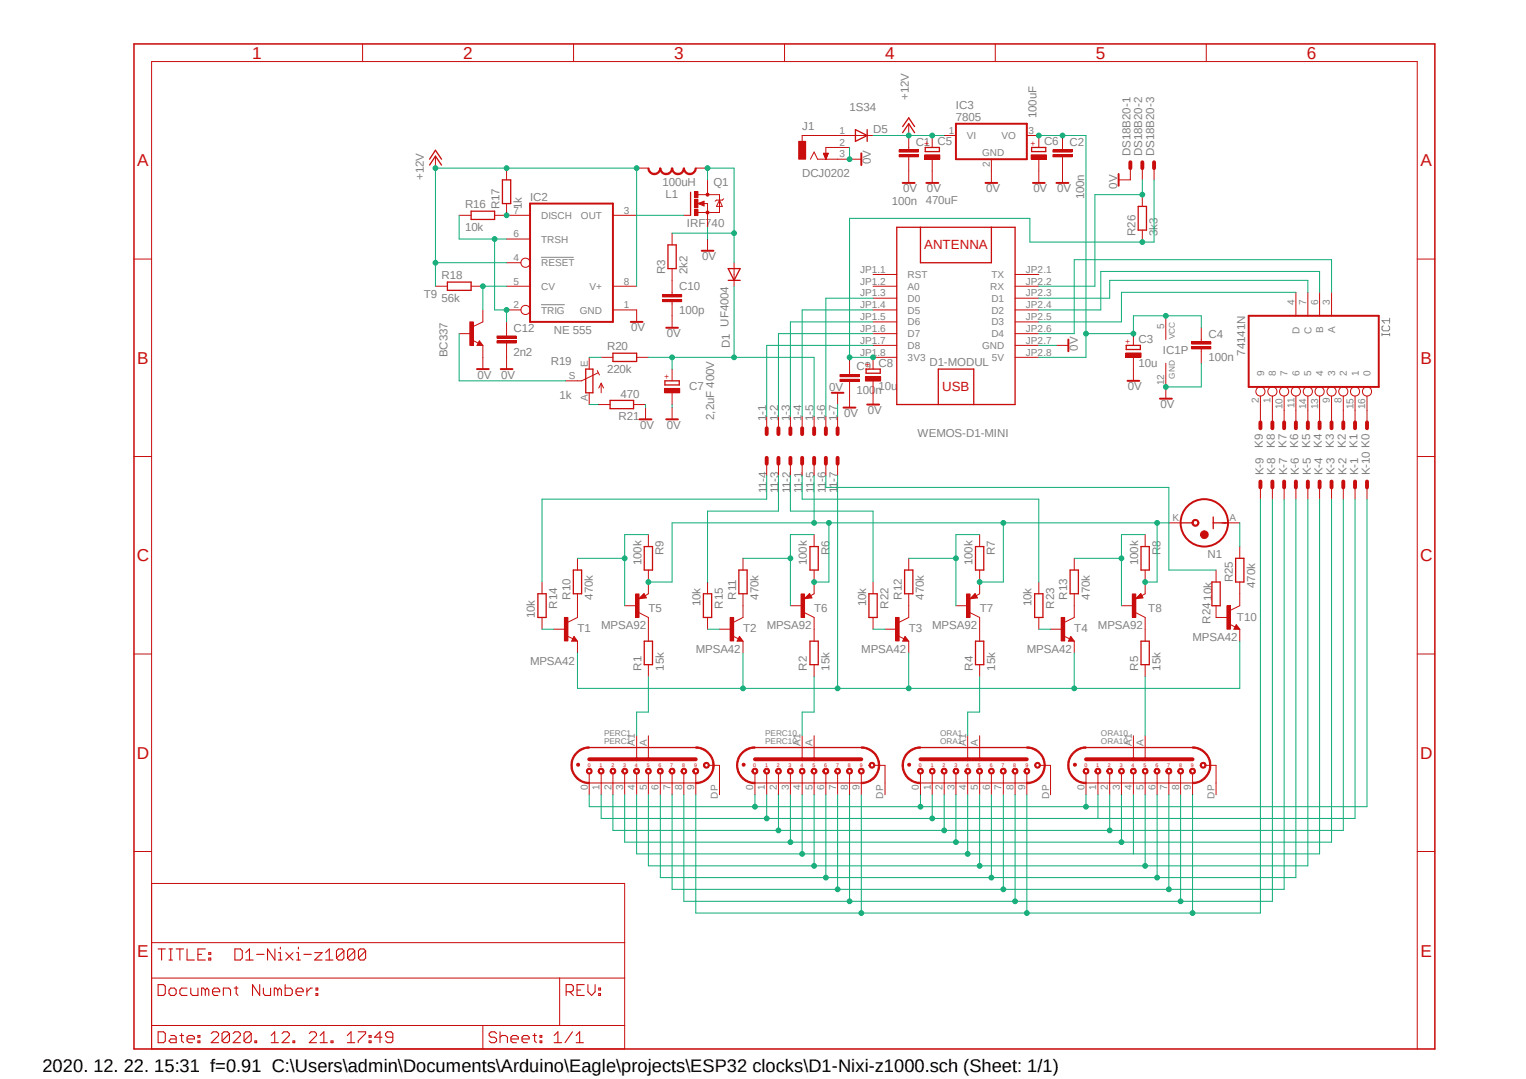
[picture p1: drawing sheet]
<svg xmlns="http://www.w3.org/2000/svg" width="297mm" height="210mm" viewBox="0 0 297 210" stroke-linecap="round" stroke-linejoin="round" font-family="sans-serif">
<defs><g id="words">
<text font-size="3.6" x="8.3" y="208.7">2020. 12. 22. 15:31 f=0.91 C:\Users\admin\Documents\Arduino\Eagle\projects\ESP32 clocks\D1-Nixi-z1000.sch (Sheet: 1/1)</text>
<g font-size="3.3" fill="#c90d0c">
<text x="49.1" y="11.5">1</text>
<text x="90.2" y="11.5">2</text>
<text x="131.2" y="11.5">3</text>
<text x="172.3" y="11.5">4</text>
<text x="213.3" y="11.5">5</text>
<text x="254.4" y="11.5">6</text>
<text x="26.7" y="32.4">A</text>
<text x="276.5" y="32.4">A</text>
<text x="26.7" y="70.8">B</text>
<text x="276.5" y="70.8">B</text>
<text x="26.6" y="109.3">C</text>
<text x="276.4" y="109.3">C</text>
<text x="26.6" y="147.7">D</text>
<text x="276.4" y="147.7">D</text>
<text x="26.7" y="186.2">E</text>
<text x="276.5" y="186.2">E</text>
</g>
<g font-size="2.6" fill="#c90d0c">
<text x="179.9" y="48.6">ANTENNA</text>
<text x="183.4" y="76.2">USB</text>
</g>
<g font-size="2.2" fill="#808080">
<text x="165.4" y="21.6">1S34</text>
<text x="176.9" y="19.5" transform="rotate(-90 176.9 19.5)">+12V</text>
<text x="186.1" y="23.5">7805</text>
<text x="186.1" y="21.2">IC3</text>
<text x="201.7" y="23" transform="rotate(-90 201.7 23)">100uF</text>
<text x="156.1" y="25.2">J1</text>
<text x="169.9" y="26">D5</text>
<text x="178.2" y="28.3">C1</text>
<text x="182.5" y="28.2">C5</text>
<text x="203.2" y="28.2">C6</text>
<text x="208.2" y="28.3">C2</text>
<text x="82.5" y="35" transform="rotate(-90 82.5 35)">+12V</text>
<text x="156.1" y="34.5">DCJ0202</text>
<text x="169.5" y="32" transform="rotate(-90 169.5 32)">0V</text>
<text x="220" y="30.4" transform="rotate(-90 220 30.4)">DS18B20-1</text>
<text x="222.3" y="30.4" transform="rotate(-90 222.3 30.4)">DS18B20-2</text>
<text x="224.6" y="30.4" transform="rotate(-90 224.6 30.4)">DS18B20-3</text>
<text x="90.5" y="40.6">R16</text>
<text x="97.2" y="40.8" transform="rotate(-90 97.2 40.8)">R17</text>
<text x="101.6" y="40.8" transform="rotate(-90 101.6 40.8)">1k</text>
<text x="103.2" y="39">IC2</text>
<text x="128.9" y="36.2">100uH</text>
<text x="129.5" y="38.5">L1</text>
<text x="138.9" y="36.2">Q1</text>
<text x="173.6" y="39.8">100n</text>
<text x="175.8" y="37.4">0V</text>
<text x="180.2" y="39.8">470uF</text>
<text x="180.4" y="37.4">0V</text>
<text x="191.9" y="37.4">0V</text>
<text x="201.1" y="37.4">0V</text>
<text x="205.7" y="37.4">0V</text>
<text x="211" y="38.8" transform="rotate(-90 211 38.8)">100n</text>
<text x="217.5" y="36.7" transform="rotate(-90 217.5 36.7)">0V</text>
<text x="90.5" y="44.9">10k</text>
<text x="133.7" y="44.2">IRF740</text>
<text x="221" y="45.9" transform="rotate(-90 221 45.9)">R26</text>
<text x="225.3" y="45.9" transform="rotate(-90 225.3 45.9)">3k3</text>
<text x="129.5" y="53.4" transform="rotate(-90 129.5 53.4)">R3</text>
<text x="133.8" y="53.4" transform="rotate(-90 133.8 53.4)">2k2</text>
<text x="136.7" y="50.7">0V</text>
<text x="82.5" y="58">T9</text>
<text x="85.9" y="58.7">56k</text>
<text x="85.9" y="54.4">R18</text>
<text x="132.2" y="56.5">C10</text>
<text x="99.9" y="64.6">C12</text>
<text x="107.8" y="64.9">NE 555</text>
<text x="122.9" y="64.5">0V</text>
<text x="129.8" y="65.6">0V</text>
<text x="132.2" y="61.1">100p</text>
<text x="235.2" y="65.7">C4</text>
<text x="87.1" y="69.6" transform="rotate(-90 87.1 69.6)">BC337</text>
<text x="99.9" y="69.2">2n2</text>
<text x="107.2" y="71">R19</text>
<text x="118.2" y="68.2">R20</text>
<text x="142.1" y="67.8" transform="rotate(-90 142.1 67.8)">D1 UF4004</text>
<text x="171" y="71.4">C8</text>
<text x="180.9" y="71.2">D1-MODUL</text>
<text x="209.8" y="68.3" transform="rotate(-90 209.8 68.3)">0V</text>
<text x="221.6" y="71.4">10u</text>
<text x="221.6" y="66.8">C3</text>
<text x="226.4" y="69">IC1P</text>
<text x="235.2" y="70.4">100n</text>
<text x="242.4" y="69.2" transform="rotate(-90 242.4 69.2)">74141N</text>
<text x="92.9" y="73.7">0V</text>
<text x="97.5" y="73.7">0V</text>
<text x="108.9" y="77.6">1k</text>
<text x="118.2" y="72.5">220k</text>
<text x="120.8" y="77.4">470</text>
<text x="134.2" y="76">C7</text>
<text x="161.4" y="76.2">0V</text>
<text x="166.7" y="76.7">100n</text>
<text x="166.7" y="72.1">C9</text>
<text x="171" y="76">10u</text>
<text x="219.5" y="76">0V</text>
<text x="120.4" y="81.7">R21</text>
<text x="124.6" y="83.5">0V</text>
<text x="129.8" y="83.5">0V</text>
<text x="139" y="81.7" transform="rotate(-90 139 81.7)">2,2uF 400V</text>
<text x="149.1" y="82" transform="rotate(-90 149.1 82)">1-1</text>
<text x="151.4" y="82" transform="rotate(-90 151.4 82)">1-2</text>
<text x="153.7" y="82" transform="rotate(-90 153.7 82)">1-3</text>
<text x="156" y="82" transform="rotate(-90 156 82)">1-4</text>
<text x="158.3" y="82" transform="rotate(-90 158.3 82)">1-5</text>
<text x="160.6" y="82" transform="rotate(-90 160.6 82)">1-6</text>
<text x="162.9" y="82" transform="rotate(-90 162.9 82)">1-7</text>
<text x="164.3" y="81.2">0V</text>
<text x="168.9" y="80.6">0V</text>
<text x="225.9" y="79.5">0V</text>
<text x="178.6" y="85.1">WEMOS-D1-MINI</text>
<text x="245.8" y="87.2" transform="rotate(-90 245.8 87.2)">K9</text>
<text x="248.1" y="87.2" transform="rotate(-90 248.1 87.2)">K8</text>
<text x="250.4" y="87.2" transform="rotate(-90 250.4 87.2)">K7</text>
<text x="252.7" y="87.2" transform="rotate(-90 252.7 87.2)">K6</text>
<text x="255" y="87.2" transform="rotate(-90 255 87.2)">K5</text>
<text x="257.3" y="87.2" transform="rotate(-90 257.3 87.2)">K4</text>
<text x="259.6" y="87.2" transform="rotate(-90 259.6 87.2)">K3</text>
<text x="261.9" y="87.2" transform="rotate(-90 261.9 87.2)">K2</text>
<text x="264.2" y="87.2" transform="rotate(-90 264.2 87.2)">K1</text>
<text x="245.9" y="92.5" transform="rotate(-90 245.9 92.5)">K-9</text>
<text x="248.2" y="92.5" transform="rotate(-90 248.2 92.5)">K-8</text>
<text x="250.5" y="92.5" transform="rotate(-90 250.5 92.5)">K-7</text>
<text x="252.8" y="92.5" transform="rotate(-90 252.8 92.5)">K-6</text>
<text x="255.1" y="92.5" transform="rotate(-90 255.1 92.5)">K-5</text>
<text x="257.4" y="92.5" transform="rotate(-90 257.4 92.5)">K-4</text>
<text x="259.7" y="92.5" transform="rotate(-90 259.7 92.5)">K-3</text>
<text x="262" y="92.5" transform="rotate(-90 262 92.5)">K-2</text>
<text x="264.3" y="92.5" transform="rotate(-90 264.3 92.5)">K-1</text>
<text x="266.6" y="92.5" transform="rotate(-90 266.6 92.5)">K-10 K0</text>
<text x="149.2" y="96" transform="rotate(-90 149.2 96)">11-4</text>
<text x="151.5" y="96" transform="rotate(-90 151.5 96)">11-3</text>
<text x="153.8" y="96" transform="rotate(-90 153.8 96)">11-2</text>
<text x="156.1" y="96" transform="rotate(-90 156.1 96)">11-1</text>
<text x="158.5" y="96" transform="rotate(-90 158.5 96)">11-5</text>
<text x="160.7" y="96" transform="rotate(-90 160.7 96)">11-6</text>
<text x="163" y="96" transform="rotate(-90 163 96)">11-7</text>
<text x="124.8" y="110" transform="rotate(-90 124.8 110)">100k</text>
<text x="129.2" y="108" transform="rotate(-90 129.2 108)">R9</text>
<text x="157.1" y="110" transform="rotate(-90 157.1 110)">100k</text>
<text x="161.4" y="108" transform="rotate(-90 161.4 108)">R6</text>
<text x="189.3" y="110" transform="rotate(-90 189.3 110)">100k</text>
<text x="193.6" y="108" transform="rotate(-90 193.6 108)">R7</text>
<text x="221.5" y="110" transform="rotate(-90 221.5 110)">100k</text>
<text x="225.8" y="108" transform="rotate(-90 225.8 108)">R8</text>
<text x="235" y="108.5">N1</text>
<text x="239.9" y="113.3" transform="rotate(-90 239.9 113.3)">R25</text>
<text x="108.5" y="118.5" transform="rotate(-90 108.5 118.5)">R14</text>
<text x="111" y="116.7" transform="rotate(-90 111 116.7)">R10</text>
<text x="115.4" y="116.7" transform="rotate(-90 115.4 116.7)">470k</text>
<text x="126.2" y="119">T5</text>
<text x="136.3" y="118" transform="rotate(-90 136.3 118)">10k</text>
<text x="140.7" y="118.5" transform="rotate(-90 140.7 118.5)">R15</text>
<text x="143.3" y="116.7" transform="rotate(-90 143.3 116.7)">R11</text>
<text x="147.6" y="116.7" transform="rotate(-90 147.6 116.7)">470k</text>
<text x="158.5" y="119">T6</text>
<text x="168.6" y="118" transform="rotate(-90 168.6 118)">10k</text>
<text x="172.9" y="118.5" transform="rotate(-90 172.9 118.5)">R22</text>
<text x="175.5" y="116.7" transform="rotate(-90 175.5 116.7)">R12</text>
<text x="179.8" y="116.7" transform="rotate(-90 179.8 116.7)">470k</text>
<text x="190.7" y="119">T7</text>
<text x="200.8" y="118" transform="rotate(-90 200.8 118)">10k</text>
<text x="205.1" y="118.5" transform="rotate(-90 205.1 118.5)">R23</text>
<text x="207.7" y="116.7" transform="rotate(-90 207.7 116.7)">R13</text>
<text x="212.1" y="116.7" transform="rotate(-90 212.1 116.7)">470k</text>
<text x="223.5" y="119">T8</text>
<text x="235.9" y="116.9" transform="rotate(-90 235.9 116.9)">10k</text>
<text x="244.3" y="114.4" transform="rotate(-90 244.3 114.4)">470k</text>
<text x="104.1" y="120.3" transform="rotate(-90 104.1 120.3)">10k</text>
<text x="112.4" y="123.1">T1</text>
<text x="117" y="122.5">MPSA92</text>
<text x="144.6" y="123.1">T2</text>
<text x="149.2" y="122.5">MPSA92</text>
<text x="176.9" y="123.1">T3</text>
<text x="181.4" y="122.5">MPSA92</text>
<text x="209.1" y="123.1">T4</text>
<text x="213.7" y="122.5">MPSA92</text>
<text x="232.1" y="124.8">MPSA42</text>
<text x="235.6" y="121.4" transform="rotate(-90 235.6 121.4)">R24</text>
<text x="240.7" y="120.8">T10</text>
<text x="103.2" y="129.4">MPSA42</text>
<text x="124.8" y="130.6" transform="rotate(-90 124.8 130.6)">R1</text>
<text x="129.2" y="130.6" transform="rotate(-90 129.2 130.6)">15k</text>
<text x="135.4" y="127.1">MPSA42</text>
<text x="157.1" y="130.6" transform="rotate(-90 157.1 130.6)">R2</text>
<text x="161.4" y="130.6" transform="rotate(-90 161.4 130.6)">15k</text>
<text x="167.6" y="127.1">MPSA42</text>
<text x="189.3" y="130.6" transform="rotate(-90 189.3 130.6)">R4</text>
<text x="193.7" y="130.6" transform="rotate(-90 193.7 130.6)">15k</text>
<text x="199.9" y="127.1">MPSA42</text>
<text x="221.5" y="130.6" transform="rotate(-90 221.5 130.6)">R5</text>
<text x="225.9" y="130.6" transform="rotate(-90 225.9 130.6)">15k</text>
</g>
<g font-size="1.9" fill="#808080">
<text x="163.4" y="26.1">1</text>
<text x="163.4" y="28.4">2</text>
<text x="184.7" y="26.1">1</text>
<text x="188.2" y="27.1">VI</text>
<text x="194.9" y="27.1">VO</text>
<text x="200.2" y="26.1">3</text>
<text x="163.4" y="30.6">3</text>
<text x="191.1" y="30.3">GND</text>
<text x="192.7" y="32.4" transform="rotate(-90 192.7 32.4)">2</text>
<text x="99.9" y="41.6">7</text>
<text x="121.4" y="41.6">3</text>
<text x="99.9" y="46.2">6</text>
<text x="105.3" y="42.6">DISCH</text>
<text x="105.3" y="47.2">TRSH</text>
<text x="113.1" y="42.6">OUT</text>
<text x="99.9" y="50.8">4</text>
<text x="105.3" y="51.8">RESET</text>
<text x="167.4" y="53.1">JP1.1</text>
<text x="199.7" y="53.1">JP2.1</text>
<text x="99.9" y="55.4">5</text>
<text x="105.3" y="56.4">CV</text>
<text x="114.7" y="56.4">V+</text>
<text x="121.4" y="55.4">8</text>
<text x="167.4" y="55.4">JP1.2</text>
<text x="167.4" y="57.7">JP1.3</text>
<text x="176.7" y="54.1">RST</text>
<text x="176.7" y="56.4">A0</text>
<text x="176.7" y="58.7">D0</text>
<text x="192.7" y="56.4">RX</text>
<text x="193" y="54.1">TX</text>
<text x="193" y="58.8">D1</text>
<text x="199.7" y="55.4">JP2.2</text>
<text x="199.7" y="57.7">JP2.3</text>
<text x="251.9" y="59.4" transform="rotate(-90 251.9 59.4)">4</text>
<text x="254.2" y="59.4" transform="rotate(-90 254.2 59.4)">7</text>
<text x="256.5" y="59.4" transform="rotate(-90 256.5 59.4)">6</text>
<text x="258.8" y="59.4" transform="rotate(-90 258.8 59.4)">3</text>
<text x="99.9" y="60">2</text>
<text x="105.3" y="61">TRIG</text>
<text x="112.9" y="61">GND</text>
<text x="121.4" y="60">1</text>
<text x="167.4" y="60">JP1.4</text>
<text x="167.4" y="62.3">JP1.5</text>
<text x="167.4" y="64.6">JP1.6</text>
<text x="176.7" y="61">D5</text>
<text x="176.7" y="63.3">D6</text>
<text x="176.7" y="65.6">D7</text>
<text x="193" y="61">D2</text>
<text x="193" y="63.3">D3</text>
<text x="193" y="65.7">D4</text>
<text x="199.7" y="60">JP2.4</text>
<text x="199.7" y="62.3">JP2.5</text>
<text x="199.7" y="64.6">JP2.6</text>
<text x="226.6" y="64" transform="rotate(-90 226.6 64)">5</text>
<text x="252.9" y="65" transform="rotate(-90 252.9 65)">D</text>
<text x="255.3" y="65" transform="rotate(-90 255.3 65)">C</text>
<text x="257.6" y="64.9" transform="rotate(-90 257.6 64.9)">B</text>
<text x="259.8" y="64.9" transform="rotate(-90 259.8 64.9)">A</text>
<text x="114.4" y="71.5" transform="rotate(-90 114.4 71.5)">E</text>
<text x="167.4" y="66.9">JP1.7</text>
<text x="167.4" y="69.2">JP1.8</text>
<text x="176.7" y="67.9">D8</text>
<text x="176.7" y="70.2">3V3</text>
<text x="191.1" y="67.9">GND</text>
<text x="193" y="70.2">5V</text>
<text x="199.7" y="66.9">JP2.7</text>
<text x="199.7" y="69.2">JP2.8</text>
<text x="110.7" y="73.8">S</text>
<text x="226.6" y="75" transform="rotate(-90 226.6 75)">12</text>
<text x="246" y="73.2" transform="rotate(-90 246 73.2)">9</text>
<text x="248.3" y="73.2" transform="rotate(-90 248.3 73.2)">8</text>
<text x="250.6" y="73.2" transform="rotate(-90 250.6 73.2)">7</text>
<text x="252.9" y="73.2" transform="rotate(-90 252.9 73.2)">6</text>
<text x="255.2" y="73.2" transform="rotate(-90 255.2 73.2)">5</text>
<text x="257.6" y="73.2" transform="rotate(-90 257.6 73.2)">4</text>
<text x="259.8" y="73.2" transform="rotate(-90 259.8 73.2)">3</text>
<text x="262.1" y="73.2" transform="rotate(-90 262.1 73.2)">2</text>
<text x="264.5" y="73.2" transform="rotate(-90 264.5 73.2)">1</text>
<text x="266.7" y="73.2" transform="rotate(-90 266.7 73.2)">0</text>
<text x="114.4" y="78.1" transform="rotate(-90 114.4 78.1)">A</text>
<text x="245" y="78.5" transform="rotate(-90 245 78.5)">2</text>
<text x="247.3" y="78.5" transform="rotate(-90 247.3 78.5)">1</text>
<text x="249.6" y="79.6" transform="rotate(-90 249.6 79.6)">10</text>
<text x="251.9" y="79.5" transform="rotate(-90 251.9 79.5)">11</text>
<text x="254.2" y="79.6" transform="rotate(-90 254.2 79.6)">14</text>
<text x="256.5" y="79.6" transform="rotate(-90 256.5 79.6)">13</text>
<text x="258.8" y="78.5" transform="rotate(-90 258.8 78.5)">9</text>
<text x="261.1" y="78.5" transform="rotate(-90 261.1 78.5)">8</text>
<text x="263.4" y="79.6" transform="rotate(-90 263.4 79.6)">15</text>
<text x="265.7" y="79.6" transform="rotate(-90 265.7 79.6)">16</text>
<text x="228.2" y="101.4">K</text>
<text x="239.3" y="101.4">A</text>
<text x="123.6" y="145.2" transform="rotate(-90 123.6 145.2)">A1</text>
<text x="125.9" y="145.2" transform="rotate(-90 125.9 145.2)">A</text>
<text x="155.8" y="145.2" transform="rotate(-90 155.8 145.2)">A1</text>
<text x="158.1" y="145.2" transform="rotate(-90 158.1 145.2)">A</text>
<text x="188" y="145.2" transform="rotate(-90 188 145.2)">A1</text>
<text x="190.3" y="145.2" transform="rotate(-90 190.3 145.2)">A</text>
<text x="220.3" y="145.2" transform="rotate(-90 220.3 145.2)">A1</text>
<text x="222.6" y="145.2" transform="rotate(-90 222.6 145.2)">A</text>
<text x="114.4" y="153.8" transform="rotate(-90 114.4 153.8)">0</text>
<text x="116.7" y="153.8" transform="rotate(-90 116.7 153.8)">1</text>
<text x="119" y="153.8" transform="rotate(-90 119 153.8)">2</text>
<text x="121.3" y="153.8" transform="rotate(-90 121.3 153.8)">3</text>
<text x="123.6" y="153.8" transform="rotate(-90 123.6 153.8)">4</text>
<text x="125.9" y="153.8" transform="rotate(-90 125.9 153.8)">5</text>
<text x="128.2" y="153.8" transform="rotate(-90 128.2 153.8)">6</text>
<text x="130.5" y="153.8" transform="rotate(-90 130.5 153.8)">7</text>
<text x="132.8" y="153.8" transform="rotate(-90 132.8 153.8)">8</text>
<text x="135.1" y="153.8" transform="rotate(-90 135.1 153.8)">9</text>
<text x="139.7" y="155.4" transform="rotate(-90 139.7 155.4)">DP</text>
<text x="146.6" y="153.8" transform="rotate(-90 146.6 153.8)">0</text>
<text x="148.9" y="153.8" transform="rotate(-90 148.9 153.8)">1</text>
<text x="151.2" y="153.8" transform="rotate(-90 151.2 153.8)">2</text>
<text x="153.5" y="153.8" transform="rotate(-90 153.5 153.8)">3</text>
<text x="155.8" y="153.8" transform="rotate(-90 155.8 153.8)">4</text>
<text x="158.1" y="153.8" transform="rotate(-90 158.1 153.8)">5</text>
<text x="160.4" y="153.8" transform="rotate(-90 160.4 153.8)">6</text>
<text x="162.7" y="153.8" transform="rotate(-90 162.7 153.8)">7</text>
<text x="165" y="153.8" transform="rotate(-90 165 153.8)">8</text>
<text x="167.3" y="153.8" transform="rotate(-90 167.3 153.8)">9</text>
<text x="171.9" y="155.4" transform="rotate(-90 171.9 155.4)">DP</text>
<text x="178.8" y="153.8" transform="rotate(-90 178.8 153.8)">0</text>
<text x="181.1" y="153.8" transform="rotate(-90 181.1 153.8)">1</text>
<text x="183.4" y="153.8" transform="rotate(-90 183.4 153.8)">2</text>
<text x="185.8" y="153.8" transform="rotate(-90 185.8 153.8)">3</text>
<text x="188" y="153.8" transform="rotate(-90 188 153.8)">4</text>
<text x="190.3" y="153.8" transform="rotate(-90 190.3 153.8)">5</text>
<text x="192.7" y="153.8" transform="rotate(-90 192.7 153.8)">6</text>
<text x="194.9" y="153.8" transform="rotate(-90 194.9 153.8)">7</text>
<text x="197.2" y="153.8" transform="rotate(-90 197.2 153.8)">8</text>
<text x="199.6" y="153.8" transform="rotate(-90 199.6 153.8)">9</text>
<text x="204.2" y="155.4" transform="rotate(-90 204.2 155.4)">DP</text>
<text x="211.1" y="153.8" transform="rotate(-90 211.1 153.8)">0</text>
<text x="213.4" y="153.8" transform="rotate(-90 213.4 153.8)">1</text>
<text x="215.6" y="153.8" transform="rotate(-90 215.6 153.8)">2</text>
<text x="218" y="153.8" transform="rotate(-90 218 153.8)">3</text>
<text x="220.3" y="153.8" transform="rotate(-90 220.3 153.8)">4</text>
<text x="222.6" y="153.8" transform="rotate(-90 222.6 153.8)">5</text>
<text x="224.9" y="153.8" transform="rotate(-90 224.9 153.8)">6</text>
<text x="227.2" y="153.8" transform="rotate(-90 227.2 153.8)">7</text>
<text x="229.5" y="153.8" transform="rotate(-90 229.5 153.8)">8</text>
<text x="231.8" y="153.8" transform="rotate(-90 231.8 153.8)">9</text>
<text x="236.4" y="155.4" transform="rotate(-90 236.4 155.4)">DP</text>
</g>
<g font-size="1.6" fill="#c90d0c">
<text x="180.9" y="28.3" transform="rotate(-90 180.9 28.3)">+</text>
<text x="201.6" y="28.3" transform="rotate(-90 201.6 28.3)">+</text>
<text x="169.4" y="71.5" transform="rotate(-90 169.4 71.5)">+</text>
<text x="220.1" y="66.9" transform="rotate(-90 220.1 66.9)">+</text>
<text x="130.3" y="73.8" transform="rotate(-90 130.3 73.8)">+</text>
</g>
<g font-size="1.6" fill="#808080">
<text x="228.6" y="66.1" transform="rotate(-90 228.6 66.1)">VCC</text>
<text x="228.6" y="73.7" transform="rotate(-90 228.6 73.7)">GND</text>
<text x="117.6" y="143.3">PERC1</text>
<text x="148.9" y="143.3">PERC10</text>
<text x="183" y="143.3">ORA1</text>
<text x="214.3" y="143.3">ORA10</text>
<text x="117.6" y="144.8">PERC1</text>
<text x="148.9" y="144.8">PERC10</text>
<text x="183" y="144.8">ORA1</text>
<text x="214.3" y="144.8">ORA10</text>
</g>
<g font-size="1" fill="#c90d0c">
<text x="114.4" y="149.3">0</text>
<text x="116.7" y="149.3">1</text>
<text x="119" y="149.3">2</text>
<text x="121.3" y="149.3">3</text>
<text x="123.6" y="149.3">4</text>
<text x="125.9" y="149.3">5</text>
<text x="128.2" y="149.3">6</text>
<text x="130.5" y="149.3">7</text>
<text x="132.8" y="149.3">8</text>
<text x="135.1" y="149.3">9</text>
<text x="146.6" y="149.3">0</text>
<text x="148.9" y="149.3">1</text>
<text x="151.2" y="149.3">2</text>
<text x="153.5" y="149.3">3</text>
<text x="155.8" y="149.3">4</text>
<text x="158.1" y="149.3">5</text>
<text x="160.4" y="149.3">6</text>
<text x="162.7" y="149.3">7</text>
<text x="165" y="149.3">8</text>
<text x="167.3" y="149.3">9</text>
<text x="178.8" y="149.3">0</text>
<text x="181.1" y="149.3">1</text>
<text x="183.4" y="149.3">2</text>
<text x="185.8" y="149.3">3</text>
<text x="188" y="149.3">4</text>
<text x="190.3" y="149.3">5</text>
<text x="192.7" y="149.3">6</text>
<text x="194.9" y="149.3">7</text>
<text x="197.2" y="149.3">8</text>
<text x="199.6" y="149.3">9</text>
<text x="211.1" y="149.3">0</text>
<text x="213.4" y="149.3">1</text>
<text x="215.6" y="149.3">2</text>
<text x="218" y="149.3">3</text>
<text x="220.3" y="149.3">4</text>
<text x="222.6" y="149.3">5</text>
<text x="224.9" y="149.3">6</text>
<text x="227.2" y="149.3">7</text>
<text x="229.5" y="149.3">8</text>
<text x="231.8" y="149.3">9</text>
</g>
</g></defs>
<path d="M25.6 8.3l254 196.4M279.6 8.3l-254 196.4" fill="none" stroke="#fff" stroke-width=".19"/>
<path d="M105.4 50.1h6.2M105.4 59.3h4.5M269 65.1h1.5M269 64.9v.5M269.2 63.4l-.2 .2v.5l.2 .3h1l.3-.3v-.5l-.3-.2M270.5 61.9v1M270.5 64.9v.5M270.5 62.4h-1.5l.5 .5" fill="none" stroke="#808080" stroke-width=".19"/>
<path d="M103.2 39.6h16.1v23.1h-16.1zM243 61.5h25.4v13.8h-25.4z" fill="none" stroke="#c90d0c" stroke-width=".38"/>
<g fill="none" stroke="#c90d0c" stroke-width=".19">
<path d="M98.6 41.9h4.6M98.6 55.7h4.6M98.6 51.1h2.8M98.6 46.5h4.6M119.3 41.9h4.6M119.3 55.7h4.6M252.2 56.9v4.6M254.6 56.9v4.6M256.8 56.9v4.6M259.2 56.9v4.6M91.9 66.2l1.2 .6M93.3 66.3l.7 .9h-1.2z"/>
<path d="M94 62.7l-1.9 .8M98.6 60.3h2.8M119.3 60.3h4.6M245.3 77.1v2.8M247.6 77.1v2.8M249.9 77.1v2.8M252.2 77.1v2.8M254.6 77.1v2.8M256.8 77.1v2.8M259.2 77.1v2.8M261.5 77.1v2.8M263.7 77.1v2.8"/>
<path d="M266.1 77.1v2.8"/>
<circle cx="102.3" cy="51.1" r=".89"/>
<circle cx="102.3" cy="60.3" r=".89"/>
<circle cx="245.3" cy="76.2" r=".89"/>
<circle cx="247.6" cy="76.2" r=".89"/>
<circle cx="249.9" cy="76.2" r=".89"/>
<circle cx="252.2" cy="76.2" r=".89"/>
<circle cx="254.5" cy="76.2" r=".89"/>
<circle cx="256.8" cy="76.2" r=".89"/>
<circle cx="259.2" cy="76.2" r=".89"/>
<circle cx="261.4" cy="76.2" r=".89"/>
<circle cx="263.7" cy="76.2" r=".89"/>
<circle cx="266.1" cy="76.2" r=".89"/>
</g>
<path d="M93.3 66.8l.1 .2h-.4l.3-.5 .4 .6h-.7" fill="none" stroke="#c90d0c" stroke-width=".25"/>
<path d="M91.4 62.7h.7v4.5h-.7z" fill-rule="evenodd" fill="#c90d0c"/>
<g fill="none" stroke="#c90d0c" stroke-width=".19">
<path d="M98.6 39.6v2.3h-2.3M98.6 32.7v2.3M135.9 37.9h4.1v3.5h-4.1M135.9 39.6l1.1-.4v.9zM136.9 39.6h.8v2.3M137.7 37.3v.6M140 38.9l.6 1.3h-1.2zM140.8 38.7l-.2 .2h-1.2l-.2 .3M84.8 55.7h2.3M89.4 41.9h2.3M91.7 55.7h2.3M133.1 41.9h1.3"/>
<path d="M89.4 64.9h2.3M91.4 62.7h.7v4.5h-.7zM94 60.3v2.4M94 67.2v4.6M114.7 69.6v2.2M114.7 76.5v2.2M116.2 72.1l.5 .9M116.4 72.6l-3.2 1.5h-3.1M116.4 78.7h2.3M117 74.6v1.9M117 74.6l.5 .9M117 74.6l-.5 .9"/>
<path d="M117 69.6h2.3M123.3 78.7h2.3M123.9 69.6h2.3M123.9 60.3v2.4M205.6 67.2h2.3"/>
</g>
<path d="M97.8 35h1.6v4.6h-1.6zM134.4 37.4v4.5M87.1 54.9h4.6v1.6h-4.6zM91.7 41.1h4.6v1.6h-4.6zM114 71.8h1.4v4.7h-1.4zM118.7 77.9h4.6v1.6h-4.6zM119.3 68.7h4.6v1.7h-4.6z" fill="none" stroke="#c90d0c" stroke-width=".25"/>
<path d="M92.8 71.8h2.3M122.8 62.7h2.3M207.9 66.1v2.3" fill="none" stroke="#c90d0c" stroke-width=".38"/>
<path d="M136.9 39.4l-.8 .2 .8 .2v-.2h-.2" fill="none" stroke="#c90d0c" stroke-width=".3"/>
<circle cx="137.7" cy="41.4" r=".3" fill="#c90d0c"/>
<circle cx="137.7" cy="41.4" r=".3" fill="none" stroke="#c90d0c" stroke-width=".19"/>
<circle cx="137.7" cy="37.9" r=".3" fill="#c90d0c"/>
<circle cx="137.7" cy="37.9" r=".3" fill="none" stroke="#c90d0c" stroke-width=".19"/>
<path d="M135.2 40.8h.6v1.2h-.6z" fill-rule="evenodd" fill="#c90d0c"/>
<path d="M135.2 40.8h.6v1.2h-.6z" fill="none" stroke="#c90d0c" stroke-width=".19"/>
<path d="M135.2 37.3h.6v1.2h-.6z" fill-rule="evenodd" fill="#c90d0c"/>
<path d="M135.2 37.3h.6v1.2h-.6z" fill="none" stroke="#c90d0c" stroke-width=".19"/>
<path d="M135.2 38.8h.6v1.6h-.6z" fill-rule="evenodd" fill="#c90d0c"/>
<path d="M135.2 38.8h.6v1.6h-.6zM137.7 35v2.3M183.8 26.4h2.3M193 31v2.3M199.9 26.4h2.3M137.7 41.9v2.3M125.6 79.3v2.3" fill="none" stroke="#c90d0c" stroke-width=".19"/>
<path d="M186.1 24.1h13.8v6.9h-13.8zM124.5 81.6h2.3" fill="none" stroke="#c90d0c" stroke-width=".38"/>
<path d="M126.1 32.7h.2a1.06 1.06 0 0 0 1 1v.3a1.23 1.23 0 0 1-1.2-1.3z" fill-rule="evenodd" fill="#c90d0c"/>
<path d="M126.1 32.7h.2a1.06 1.06 0 0 0 1 1v.3a1.23 1.23 0 0 1-1.2-1.3z" fill="none" stroke="#c90d0c" stroke-width=".19"/>
<path d="M127.3 33.7a.98 .98 0 0 0 1.1-1h.2a1.23 1.23 0 0 1-1.3 1.3z" fill-rule="evenodd" fill="#c90d0c"/>
<path d="M127.3 33.7a.98 .98 0 0 0 1.1-1h.2a1.23 1.23 0 0 1-1.3 1.3z" fill="none" stroke="#c90d0c" stroke-width=".19"/>
<path d="M128.4 32.7h.2a1.06 1.06 0 0 0 1.1 1v.3a1.23 1.23 0 0 1-1.3-1.3z" fill-rule="evenodd" fill="#c90d0c"/>
<path d="M128.4 32.7h.2a1.06 1.06 0 0 0 1.1 1v.3a1.23 1.23 0 0 1-1.3-1.3z" fill="none" stroke="#c90d0c" stroke-width=".19"/>
<path d="M129.7 33.7a.97 .97 0 0 0 1-1h.2a1.3 1.3 0 0 1-1.2 1.3z" fill-rule="evenodd" fill="#c90d0c"/>
<path d="M129.7 33.7a.97 .97 0 0 0 1-1h.2a1.3 1.3 0 0 1-1.2 1.3z" fill="none" stroke="#c90d0c" stroke-width=".19"/>
<path d="M130.7 32.7h.2a.97 .97 0 0 0 1.1 1v.3a1.3 1.3 0 0 1-1.3-1.3z" fill-rule="evenodd" fill="#c90d0c"/>
<path d="M130.7 32.7h.2a.97 .97 0 0 0 1.1 1v.3a1.3 1.3 0 0 1-1.3-1.3z" fill="none" stroke="#c90d0c" stroke-width=".19"/>
<path d="M132 33.7a.98 .98 0 0 0 1-1h.2a1.23 1.23 0 0 1-1.2 1.3z" fill-rule="evenodd" fill="#c90d0c"/>
<path d="M132 33.7a.98 .98 0 0 0 1-1h.2a1.23 1.23 0 0 1-1.2 1.3z" fill="none" stroke="#c90d0c" stroke-width=".19"/>
<path d="M133 32.7h.2a1.06 1.06 0 0 0 1.1 1v.3a1.23 1.23 0 0 1-1.3-1.3z" fill-rule="evenodd" fill="#c90d0c"/>
<path d="M133 32.7h.2a1.06 1.06 0 0 0 1.1 1v.3a1.23 1.23 0 0 1-1.3-1.3z" fill="none" stroke="#c90d0c" stroke-width=".19"/>
<path d="M135.3 32.7h.2a1.23 1.23 0 0 1-1.2 1.3v-.3a.97 .97 0 0 0 1-1z" fill-rule="evenodd" fill="#c90d0c"/>
<g fill="none" stroke="#c90d0c" stroke-width=".19">
<path d="M123.9 32.7h2.3M135.3 32.7h.2a1.23 1.23 0 0 1-1.2 1.3v-.3a.97 .97 0 0 0 1-1zM135.4 32.7h2.3M175 30.1h3.7v.4h-3.7zM175 29.2h3.7v.4h-3.7zM176.9 26.4v2.7M176.9 30.5v5.1M193 33.3v2.3M204.9 30.1h3.8v.4h-3.8zM204.9 29.2h3.8v.4h-3.8zM206.8 26.4v2.7M206.8 30.5v5.1"/>
<path d="M137.7 46.5v2.3M142.9 51.1v4.6M226.9 61.5v4.6M226.9 70.7v6.9M231.9 67.5h3.8v.4h-3.8zM231.9 66.5h3.8v.5h-3.8zM233.8 63.8v2.7M233.8 67.9v2.8"/>
</g>
<path d="M175.7 35.6h2.3M191.8 35.6h2.3M205.6 35.6h2.3M136.6 48.8h2.3M225.8 77.6h2.3" fill="none" stroke="#c90d0c" stroke-width=".38"/>
<path d="M180.1 28.7h2.7v.8h-2.7zM141.7 52.3h2.4l-1.2 2.3zM141.7 54.6h2.4" fill="none" stroke="#c90d0c" stroke-width=".25"/>
<path d="M175 30.3h3.7M175 29.4h3.7M204.9 30.3h3.8M204.9 29.4h3.8M231.9 67.7h3.8M231.9 66.8h3.8" fill="none" stroke="#c90d0c" stroke-width=".42"/>
<path d="M180 30.1h2.9v.9h-2.9z" fill-rule="evenodd" fill="#c90d0c"/>
<path d="M180 30.1h2.9v.9h-2.9zM181.4 26.4v2.3M181.4 31v2.3" fill="none" stroke="#c90d0c" stroke-width=".19"/>
<path d="M200.8 28.7h2.7v.8h-2.7z" fill="none" stroke="#c90d0c" stroke-width=".25"/>
<path d="M200.7 30.1h3v.9h-3z" fill-rule="evenodd" fill="#c90d0c"/>
<path d="M200.7 30.1h3v.9h-3zM202.2 26.4v2.3M202.2 31v2.3" fill="none" stroke="#c90d0c" stroke-width=".19"/>
<path d="M129.4 74.1h2.8v.8h-2.8z" fill="none" stroke="#c90d0c" stroke-width=".25"/>
<path d="M129.3 75.6h3v.9h-3z" fill-rule="evenodd" fill="#c90d0c"/>
<path d="M157.7 31l.8-1.4 .6 1.4h3.9M163 26.4h-6.9v1.1M163 28.7h-2.3v2.3M181.4 33.3v2.3M202.2 33.3v2.3M129.3 75.6h3v.9h-3zM130.8 71.8v2.3M130.8 76.5v2.2M130.8 79.3v2.3" fill="none" stroke="#c90d0c" stroke-width=".19"/>
<path d="M180.3 35.6h2.3M201 35.6h2.3M129.7 81.6h2.3" fill="none" stroke="#c90d0c" stroke-width=".38"/>
<path d="M155.4 27.5h1.4v3.5h-1.4z" fill-rule="evenodd" fill="#c90d0c"/>
<g fill="none" stroke="#c90d0c" stroke-width=".19">
<path d="M84.8 30.4v2.3M155.4 27.5h1.4v3.5h-1.4zM160.3 29.8h.9l-.5 1.2zM160.3 29.9h.9M160.4 30.1h.7M160.4 30h.7M160.4 30.2h.6M160.5 30.4h.5M160.5 30.3h.5M160.6 30.6h.3M160.6 30.5h.3M160.6 30.7h.3"/>
<path d="M160.7 30.8h.1M160.7 30.9h.1M160.7 31h.1M163 26.4h6.9M163 28.7h2.4M163 31h4.6M176.9 24.1v2.3M128.9 58.3h3.8v.4h-3.8zM128.9 57.4h3.8v.4h-3.8zM130.8 45.4v2.3M130.8 52.3v5M130.8 58.7v5.1"/>
<path d="M169.9 53.4h4.6M169.9 55.7h4.6M169.9 58h4.6M197.6 53.4h4.6M197.6 55.7h4.6M197.6 58h4.6M96.7 66.3h3.8v.5h-3.8zM96.7 65.4h3.8v.4h-3.8zM98.6 62.7v2.7M98.6 66.8v5M169.9 60.3h4.6M169.9 62.7h4.6"/>
<path d="M169.9 64.9h4.6M169.9 67.2h4.6M169.9 69.6h4.6M197.6 60.3h4.6M197.6 62.7h4.6M197.6 64.9h4.6M197.6 67.2h4.6M197.6 69.6h4.6M245.3 79.9v2.3M247.6 79.9v2.3M249.9 79.9v2.3M252.2 79.9v2.3"/>
<path d="M254.6 79.9v2.3M256.8 79.9v2.3M259.2 79.9v2.3M261.5 79.9v2.3M263.7 79.9v2.3M266.1 79.9v2.3M149.2 81.1v2.3M151.5 81.1v2.3M153.8 81.1v2.3M156.1 81.1v2.3M158.5 81.1v2.3M160.7 81.1v2.3"/>
<path d="M163 81.1v2.3M110.4 123.8l1.1 .5M111.7 123.9l.7 .9h-1.1zM112.4 120.2l-1.9 .9"/>
</g>
<path d="M167.6 29.8v2.3M97.5 71.8h2.2M129.7 63.8h2.3" fill="none" stroke="#c90d0c" stroke-width=".38"/>
<path d="M83.6 32.1l1.2-1.7 1.1 1.7M83.6 31l1.2-1.7 1.1 1.7M166.5 25.2l2.3 1.2-2.3 1.1zM168.8 25.2v2.3M175.7 25.8l1.2-1.7 1.1 1.7M175.7 24.6l1.2-1.7 1.1 1.7M130 47.7h1.6v4.6h-1.6zM174.5 44.2h23.1v34.5h-23.1zM179.2 44.2v6.9h13.8v-6.9M182.6 78.7v-6.9h6.9v6.9M111.7 124.3l.1 .2h-.3l.2-.4 .5 .6h-.7" fill="none" stroke="#c90d0c" stroke-width=".25"/>
<g fill="none" stroke="#c90d0c" stroke-width=".76">
<path d="M149.2 83.4v1.1M151.5 83.4v1.1M153.8 83.4v1.1M156.1 83.4v1.1M158.5 83.4v1.1M160.7 83.4v1.1M163 83.4v1.1M245.3 82.2v1.2M247.6 82.2v1.2M249.9 82.2v1.2M252.2 82.2v1.2M254.6 82.2v1.2"/>
<path d="M256.8 82.2v1.2M259.2 82.2v1.2M261.5 82.2v1.2M263.7 82.2v1.2M266.1 82.2v1.2"/>
</g>
<path d="M128.9 58.5h3.8M128.9 57.6h3.8M96.7 66.5h3.8M96.7 65.6h3.8" fill="none" stroke="#c90d0c" stroke-width=".42"/>
<path d="M109.9 120.2h.6v4.6h-.6z" fill-rule="evenodd" fill="#c90d0c"/>
<path d="M112.4 117.9v2.3M107.8 122.5h2.3M109.9 120.2h.6v4.6h-.6zM112.4 124.8v2.3M142.6 123.8l1.1 .5M143.9 123.9l.7 .9h-1.1zM144.6 120.2l-1.8 .9" fill="none" stroke="#c90d0c" stroke-width=".19"/>
<path d="M143.9 124.3l.2 .2h-.4l.2-.4 .5 .6h-.7" fill="none" stroke="#c90d0c" stroke-width=".25"/>
<path d="M142.1 120.2h.7v4.6h-.7z" fill-rule="evenodd" fill="#c90d0c"/>
<path d="M144.6 117.9v2.3M140 122.5h2.3M142.1 120.2h.7v4.6h-.7zM144.6 124.8v2.3M174.8 123.8l1.1 .5M176.1 123.9l.8 .9h-1.2zM176.9 120.2l-1.9 .9" fill="none" stroke="#c90d0c" stroke-width=".19"/>
<path d="M176.1 124.3l.2 .2h-.4l.2-.4 .5 .6h-.7" fill="none" stroke="#c90d0c" stroke-width=".25"/>
<path d="M174.3 120.2h.7v4.6h-.7z" fill-rule="evenodd" fill="#c90d0c"/>
<path d="M176.9 117.9v2.3M172.3 122.5h2.2M174.3 120.2h.7v4.6h-.7zM176.9 124.8v2.3M207.1 123.8l1.1 .5M208.4 123.9l.7 .9h-1.2zM209.1 120.2l-1.9 .9" fill="none" stroke="#c90d0c" stroke-width=".19"/>
<path d="M208.4 124.3l.1 .2h-.3l.2-.4 .4 .6h-.6" fill="none" stroke="#c90d0c" stroke-width=".25"/>
<path d="M206.5 120.2h.7v4.6h-.7z" fill-rule="evenodd" fill="#c90d0c"/>
<path d="M124.4 119.3l1.8 .9M125.3 115.5l.5 .9-1.4 .1zM126.2 115.6l-.6 .4M209.1 117.9v2.3M204.5 122.5h2.3M206.5 120.2h.7v4.6h-.7zM209.1 124.8v2.3" fill="none" stroke="#c90d0c" stroke-width=".19"/>
<path d="M125.3 116.2h-.4l.4-.3 .2 .3-.9 .2 .7-.7 .3 .5" fill="none" stroke="#c90d0c" stroke-width=".25"/>
<path d="M123.7 115.6h.7v4.6h-.7z" fill-rule="evenodd" fill="#c90d0c"/>
<path d="M121.6 117.9h2.3M123.7 115.6h.7v4.6h-.7zM126.2 113.3v2.3M156.6 119.3l1.9 .9M157.6 115.5l.4 .9-1.4 .1zM158.5 115.6l-.7 .4M126.2 120.2v2.3" fill="none" stroke="#c90d0c" stroke-width=".19"/>
<path d="M157.5 116.2h-.3l.3-.3 .2 .3-.9 .2 .7-.7 .4 .5" fill="none" stroke="#c90d0c" stroke-width=".25"/>
<path d="M155.9 115.6h.7v4.6h-.7z" fill-rule="evenodd" fill="#c90d0c"/>
<path d="M153.8 117.9h2.3M155.9 115.6h.7v4.6h-.7zM158.5 113.3v2.3M188.8 119.3l1.9 .9M189.8 115.5l.4 .9-1.4 .1zM190.7 115.6l-.7 .4M158.5 120.2v2.3" fill="none" stroke="#c90d0c" stroke-width=".19"/>
<path d="M189.7 116.2h-.3l.3-.3 .3 .3-.9 .2 .6-.7 .4 .5" fill="none" stroke="#c90d0c" stroke-width=".25"/>
<path d="M188.1 115.6h.7v4.6h-.7z" fill-rule="evenodd" fill="#c90d0c"/>
<path d="M186.1 117.9h2.2M188.1 115.6h.7v4.6h-.7zM190.7 113.3v2.3M221.1 119.3l1.8 .9M222 115.5l.5 .9-1.4 .1zM222.9 115.6l-.7 .4M190.7 120.2v2.3" fill="none" stroke="#c90d0c" stroke-width=".19"/>
<path d="M222 116.2h-.4l.4-.3 .2 .3-.9 .2 .7-.7 .3 .5" fill="none" stroke="#c90d0c" stroke-width=".25"/>
<path d="M220.4 115.6h.7v4.6h-.7z" fill-rule="evenodd" fill="#c90d0c"/>
<g fill="none" stroke="#c90d0c" stroke-width=".19">
<path d="M149.2 90.3v2.2M151.5 90.3v2.2M153.8 90.3v2.2M156.1 90.3v2.2M158.5 90.3v2.2M160.7 90.3v2.2M163 90.3v2.2M245.3 94.9v2.3M247.6 94.9v2.3M249.9 94.9v2.3M252.2 94.9v2.3M254.6 94.9v2.3"/>
<path d="M256.8 94.9v2.3M259.2 94.9v2.3M261.5 94.9v2.3M263.7 94.9v2.3M266.1 94.9v2.3M105.5 113.3v2.3M112.4 108.7v2.3M112.4 115.6v2.3M126.2 104.1v2.3M126.2 111v2.3M218.3 117.9h2.3M220.4 115.6h.7v4.6h-.7z"/>
<path d="M222.9 113.3v2.3M241.3 117.9l-1.8 .9M105.5 120.2v2.3M126.2 122.5v2.3M126.2 129.4v2.3M158.5 122.5v2.3M158.5 129.4v2.3M190.7 122.5v2.3M190.7 129.4v2.3M222.9 120.2v4.6M222.9 129.4v2.3M239.3 121.5l1.1 .5"/>
<path d="M240.6 121.6l.7 .9h-1.1z"/>
</g>
<path d="M104.7 115.6h1.6v4.6h-1.6zM111.6 111h1.6v4.6h-1.6zM125.4 106.4h1.6v4.6h-1.6zM125.4 124.8h1.6v4.6h-1.6zM157.6 124.8h1.7v4.6h-1.7zM189.9 124.8h1.6v4.6h-1.6zM222.1 124.8h1.6v4.6h-1.6zM240.6 122l.1 .3h-.3l.2-.5 .5 .6h-.7" fill="none" stroke="#c90d0c" stroke-width=".25"/>
<g fill="none" stroke="#c90d0c" stroke-width=".76">
<path d="M149.2 89.1v1.2M151.5 89.1v1.2M153.8 89.1v1.2M156.1 89.1v1.2M158.5 89.1v1.2M160.7 89.1v1.2M163 89.1v1.2M245.3 93.7v1.2M247.6 93.7v1.2M249.9 93.7v1.2M252.2 93.7v1.2M254.6 93.7v1.2"/>
<path d="M256.8 93.7v1.2M259.2 93.7v1.2M261.5 93.7v1.2M263.7 93.7v1.2M266.1 93.7v1.2"/>
</g>
<path d="M238.8 117.9h.7v4.6h-.7z" fill-rule="evenodd" fill="#c90d0c"/>
<path d="M238.8 117.9h.7v4.6h-.7zM241.3 115.6v2.3M236.7 120.2h2.3M241.3 122.5v2.3" fill="none" stroke="#c90d0c" stroke-width=".19"/>
<path d="M229.8 101.8h2.3M234.1 104.1h.6M236.1 101.8h2.9M236.1 100.6v2.3" fill="none" stroke="#c90d0c" stroke-width=".25"/>
<path d="M234.4 103.8v.6" fill="none" stroke="#c90d0c" stroke-width=".38"/>
<path d="M232.3 101.2a.68 .68 0 0 1 1 .3 .68 .68 0 0 1-.5 .9 .68 .68 0 0 1-.8-.6h.2a.47 .47 0 0 1 .5-.5 .47 .47 0 0 1 .4 .6 .47 .47 0 0 1-.6 .3l-.3-.4h-.2z" fill-rule="evenodd" fill="#c90d0c"/>
<path d="M232.3 101.2a.68 .68 0 0 1 1 .3 .68 .68 0 0 1-.5 .9 .68 .68 0 0 1-.8-.6h.2a.47 .47 0 0 1 .5-.5 .47 .47 0 0 1 .4 .6 .47 .47 0 0 1-.6 .3l-.3-.4h-.2z" fill="none" stroke="#c90d0c" stroke-width=".19"/>
<path d="M234.1 103.8l.5-.1 .2 .2-.2 .5-.3 .1-.2-.2-.1-.2 .4-.2 .2 .1-.2 .2-.4-.1z" fill-rule="evenodd" fill="#c90d0c"/>
<path d="M234.1 103.8l.5-.1 .2 .2-.2 .5-.3 .1-.2-.2-.1-.2 .4-.2 .2 .1-.2 .2-.4-.1z" fill="none" stroke="#c90d0c" stroke-width=".19"/>
<circle cx="234.4" cy="101.8" r="4.6" fill="none" stroke="#c90d0c" stroke-width=".38"/>
<path d="M233.8 103.7a.76 .76 0 0 1 1.2-.1 .76 .76 0 0 1-.4 1.2 .76 .76 0 0 1-1-.7h.4a.38 .38 0 0 1 .5-.4 .38 .38 0 0 1 .3 .5 .38 .38 0 0 1-.6 .2l-.2-.3h-.4z" fill-rule="evenodd" fill="#c90d0c"/>
<g fill="none" stroke="#c90d0c" stroke-width=".19">
<path d="M70.6 8.6v3.4M111.6 8.6v3.4M152.7 8.6v3.4M193.7 8.6v3.4M234.8 8.6v3.4M26.1 50.4h3.4M275.8 50.4h3.5M163 76.5v2.2M26.1 88.9h3.4M275.8 88.9h3.5M137.7 113.3v2.3M144.6 108.7v2.3"/>
<path d="M144.6 115.6v2.3M158.5 104.1v2.3M158.5 111v2.3M169.9 113.3v2.3M176.9 108.7v2.3M176.9 115.6v2.3M190.7 104.1v2.3M190.7 111v2.3M202.2 113.3v2.3M209.1 108.7v2.3M209.1 115.6v2.3M222.9 104.1v2.3"/>
<path d="M222.9 111v2.3M227.5 101.8h2.3M233.8 103.7a.76 .76 0 0 1 1.2-.1 .76 .76 0 0 1-.4 1.2 .76 .76 0 0 1-1-.7h.4a.38 .38 0 0 1 .5-.4 .38 .38 0 0 1 .3 .5 .38 .38 0 0 1-.6 .2l-.2-.3h-.4zM236.7 111v2.3M236.7 117.9v2.3M239 101.8h2.3M241.3 106.4v2.3M241.3 113.3v2.3M26.1 127.3h3.4M137.7 120.2v2.3M169.9 120.2v2.3M202.2 120.2v2.3"/>
<path d="M275.8 127.3h3.5M26.1 165.7h3.4M29.5 172h92.1v32.2h-92.1v-192.2h246.3v192.2M275.8 165.7h3.5M29.5 190.4h92.1M29.5 199.6h92.1M29.5 183.5h92.1M94 199.6v4.6M108.9 190.4v9.2"/>
</g>
<path d="M219.2 67.2h2.8v.8h-2.8zM136.9 115.6h1.6v4.6h-1.6zM143.8 111h1.6v4.6h-1.6zM157.6 106.4h1.7v4.6h-1.7zM169.1 115.6h1.6v4.6h-1.6zM176.1 111h1.6v4.6h-1.6zM189.9 106.4h1.6v4.6h-1.6zM201.4 115.6h1.6v4.6h-1.6zM208.3 111h1.6v4.6h-1.6zM222.1 106.4h1.6v4.6h-1.6zM235.9 113.3h1.6v4.6h-1.6zM240.5 108.7h1.6v4.6h-1.6z" fill="none" stroke="#c90d0c" stroke-width=".25"/>
<path d="M161.9 76.5h2.3" fill="none" stroke="#c90d0c" stroke-width=".38"/>
<path d="M26.1 8.6h253.2v195.6h-253.2z" fill="none" stroke="#c90d0c" stroke-width=".3"/>
<g fill="none" stroke="#c90d0c" stroke-width=".21">
<path d="M30.8 191.6h1l.4 .4v1.4l-.4 .4h-1zM30.8 184.7h1.4M31.5 184.7v2.2M32.9 184.7h.7M32.9 186.9h.7M33.2 192.3h.8l.3 .4v.7l-.3 .4h-.8l-.3-.4v-.7zM33.2 184.7v2.2M34.3 184.7h1.4M35 184.7v2.2M36.4 184.7v2.2h1.4M36.4 192.3h-1.1l-.3 .4v.7l.3 .4h1.1M37.1 192.3v1.1l.4 .4h1v-1.5"/>
<path d="M38.5 185.8h.7M40 184.7h-1.5v2.2h1.5M40 192.7l-.4-.4h-.4v1.5M40 192.7l.3-.4 .3 .4v1.1M40 192.7v1.1M40.6 186.5h.4v.4h-.4zM40.6 185.4h.4v.4h-.4zM41.4 193h1.4v-.3l-.4-.4h-.7l-.3 .4v.7l.3 .4h.7M43.5 193.8v-1.5h1l.4 .4v1.1M45.6 192.3h.7M45.7 184.7h1.1l.4 .4v1.4l-.4 .4h-1.1zM46 192v1.4l.3 .4"/>
<path d="M47.8 186.9h1.5M47.8 185.4l.8-.7v2.2M50 185.8h1.4M50.5 191.6v2.2l-1.4-2.2v2.2M51.3 192.3v1.1l.3 .4h1.1v-1.5M53.5 184.7v2.2l-1.4-2.2v2.2M54.1 192.7l-.4-.4h-.3v1.5M54.1 192.7v1.1M54.1 192.7l.3-.4 .4 .4v1.1M54.2 186.9h.7M54.2 185.4h.4v1.5M54.6 184.4v.3"/>
<path d="M55.5 191.6v2.2h1.1l.3-.4v-.7l-.3-.4h-1.1M55.6 185.4l1.4 1.5M57 185.4l-1.4 1.5M57.6 193h1.4v-.3l-.3-.4h-.7l-.4 .4v.7l.4 .4h.7M57.7 186.9h.8M57.7 185.4h.4v1.5M58.1 184.4v.3M59.1 185.8h1.5M59.7 192.3v1.5M60.8 192.3h-.3l-.8 .7M61.3 185.4h1.4l-1.4 1.5h1.4M61.5 193.4h.3v.4h-.3z"/>
<path d="M61.5 192.3h.3v.4h-.3zM63.4 186.9h1.4M63.4 185.4l.7-.7v2.2M66.9 185.1l-.3-.4h-.7l-.4 .4v1.4M66.9 185.1v1.4l-.3 .4h-.7l-.4-.4M66.9 185.1l-1.4 1.4M69 185.1l-.3-.4h-.7l-.4 .4v1.4M69 185.1v1.4l-.3 .4h-.7l-.4-.4M69 185.1l-1.4 1.4M71.2 185.1l-.4-.4h-.7l-.3 .4v1.4M71.2 185.1v1.4l-.4 .4h-.7l-.3-.4M71.2 185.1l-1.4 1.4"/>
<path d="M110.2 193h1.1l.3-.3v-.7l-.3-.4h-1.1v2.2M110.9 193l.7 .8M112.3 192.7h.7M113.7 191.6h-1.4v2.2h1.4M114.4 191.6v1.4l.7 .8 .7-.8v-1.4M116.5 193.4h.4v.4h-.4zM116.5 192.3h.4v.4h-.4zM30.8 200.8h1l.4 .4v1.4l-.4 .3h-1zM33.2 201.5h.8l.3 .4v1h-1.1l-.3-.3 .3-.4h1.1M35 201.5h.7M35.3 201.2v1.4l.4 .3M36.4 202.2h1.4v-.3l-.3-.4h-.7l-.4 .4v.7l.4 .3h.7"/>
<path d="M38.5 202.6h.4v.3h-.4zM38.5 201.5h.4v.4h-.4zM41.1 201.2l.4-.4h.7l.3 .4v.3l-1.4 1.4h1.4M44.7 201.2v1.4l-.4 .3h-.7l-.4-.3M44.7 201.2l-.4-.4h-.7l-.4 .4v1.4M44.7 201.2l-1.5 1.4M45.4 201.2l.3-.4h.7l.4 .4v.3l-1.4 1.4h1.4M48.9 201.2v1.4l-.3 .3h-.8l-.3-.3M48.9 201.2l-.3-.4h-.8l-.3 .4v1.4M48.9 201.2l-1.4 1.4M49.6 202.6h.4v.3h-.4zM52.8 202.9h1.4"/>
<path d="M52.8 201.5l.7-.7v2.1M54.9 201.2l.3-.4h.8l.3 .4v.3l-1.4 1.4h1.4M57 202.6h.4v.3h-.4zM60.2 201.2l.3-.4h.8l.3 .4v.3l-1.4 1.4h1.4M62.3 202.9h1.4M62.3 201.5l.7-.7v2.1M64.4 202.6h.4v.3h-.4zM67.6 202.9h1.4M67.6 201.5l.7-.7v2.1M69.7 200.8h1.5v.4l-1.5 1.4v.3M71.8 202.6h.4v.3h-.4zM71.8 201.5h.4v.4h-.4z"/>
<path d="M74.3 201.9h-1.4l1.1-1.1v2.1M76.5 201.9h-1.1l-.3-.4v-.3l.3-.4h.7l.4 .4v1.4l-.4 .3h-.7l-.3-.3M96.6 201.2l-.3-.4h-.7l-.4 .4v.3l.4 .4h.7l.3 .3v.4l-.3 .3h-.7l-.4-.3M97.3 201.9l.4-.4h.7l.4 .4v1M97.3 200.8v2.1M99.4 202.2h1.5v-.3l-.4-.4h-.7l-.4 .4v.7l.4 .3h.7M101.6 202.2h1.4v-.3l-.3-.4h-.8l-.3 .4v.7l.3 .3h.8M103.7 201.5h.7M104.1 201.2v1.4l.3 .3M105.1 202.6h.4v.3h-.4zM105.1 201.5h.4v.4h-.4zM107.9 202.9h1.4"/>
<path d="M107.9 201.5l.7-.7v2.1M111.4 200.8l-1.4 2.1M112.1 202.9h1.4M112.1 201.5l.7-.7v2.1"/>
</g>
<path d="M219.1 68.7h3v.9h-3z" fill-rule="evenodd" fill="#c90d0c"/>
<path d="M219.1 68.7h3v.9h-3zM220.6 64.9v2.3M220.6 69.6v2.2" fill="none" stroke="#c90d0c" stroke-width=".19"/>
<path d="M168.6 71.8h2.7v.8h-2.7z" fill="none" stroke="#c90d0c" stroke-width=".25"/>
<path d="M168.4 73.3h3v.9h-3z" fill-rule="evenodd" fill="#c90d0c"/>
<g fill="none" stroke="#c90d0c" stroke-width=".19">
<path d="M220 32.7v2.3h-2.3M222.3 32.7v2.3M222.3 37.9v2.3M224.6 32.7v2.3M222.3 44.8v2.3M163.5 73.8h3.7v.5h-3.7zM163.5 72.9h3.7v.4h-3.7zM165.4 70.1v2.8M165.4 74.3v5M168.4 73.3h3v.9h-3zM169.9 69.6v2.2M169.9 74.1v4.6"/>
<path d="M220.6 71.8v2.3M140 149v3.4"/>
</g>
<path d="M163.5 74h3.7M163.5 73.1h3.7" fill="none" stroke="#c90d0c" stroke-width=".42"/>
<path d="M217.7 33.9v2.3M164.2 79.3h2.3M168.8 78.7h2.3M219.5 74.1h2.2" fill="none" stroke="#c90d0c" stroke-width=".38"/>
<path d="M220 31.6v1.1M222.3 31.6v1.1M224.6 31.6v1.1" fill="none" stroke="#c90d0c" stroke-width=".76"/>
<path d="M221.5 40.2h1.6v4.6h-1.6z" fill="none" stroke="#c90d0c" stroke-width=".25"/>
<path d="M135.4 145.4a3.6 3.6 0 0 1 3.6 3.5 3.6 3.6 0 0 1-3.6 3.6v-.2a3.3 3.3 0 0 0 3.3-3.4 3.3 3.3 0 0 0-3.3-3.3z" fill-rule="evenodd" fill="#c90d0c"/>
<path d="M135.4 145.4a3.6 3.6 0 0 1 3.6 3.5 3.6 3.6 0 0 1-3.6 3.6v-.2a3.3 3.3 0 0 0 3.3-3.4 3.3 3.3 0 0 0-3.3-3.3z" fill="none" stroke="#c90d0c" stroke-width=".19"/>
<path d="M112.3 146.3a3.4 3.4 0 0 1 2.4-.9v.2a3.3 3.3 0 0 0-3.3 3.3 3.3 3.3 0 0 0 3.3 3.4v.2a3.6 3.6 0 0 1-3.4-2.3 3.6 3.6 0 0 1 1-3.9z" fill-rule="evenodd" fill="#c90d0c"/>
<g fill="none" stroke="#c90d0c" stroke-width=".19">
<path d="M112.3 146.3a3.4 3.4 0 0 1 2.4-.9v.2a3.3 3.3 0 0 0-3.3 3.3 3.3 3.3 0 0 0 3.3 3.4v.2a3.6 3.6 0 0 1-3.4-2.3 3.6 3.6 0 0 1 1-3.9zM114.7 150.6v1.8h20.7v-1.8M117 150.6v1.8M119.3 150.6v1.8M121.6 150.6v1.8M123.9 145.5v2.3M123.9 150.6v1.8M126.2 145.5v2.3M126.2 150.6v1.8M128.5 150.6v1.8M130.8 150.6v1.8M133.1 150.6v1.8"/>
<path d="M138 149h2"/>
</g>
<path d="M114.7 147.8h20.7" fill="none" stroke="#c90d0c" stroke-width=".76"/>
<path d="M114.7 145.5h20.7" fill="none" stroke="#c90d0c" stroke-width=".25"/>
<path d="M134.9 149.8a.59 .59 0 0 1 .9-.2 .59 .59 0 0 1 0 .9 .59 .59 0 0 1-.6 .1 .59 .59 0 0 1-.4-.5h.3v-.2a.35 .35 0 0 1 .6 0 .35 .35 0 0 1-.2 .6l-.2-.1-.2-.3h-.3z" fill-rule="evenodd" fill="#c90d0c"/>
<path d="M134.9 149.8a.59 .59 0 0 1 .9-.2 .59 .59 0 0 1 0 .9 .59 .59 0 0 1-.6 .1 .59 .59 0 0 1-.4-.5h.3v-.2a.35 .35 0 0 1 .6 0 .35 .35 0 0 1-.2 .6l-.2-.1-.2-.3h-.3z" fill="none" stroke="#c90d0c" stroke-width=".19"/>
<path d="M132.6 149.8a.57 .57 0 0 1 .8-.2 .57 .57 0 0 1 .2 .7 .57 .57 0 0 1-.7 .3l-.4-.5h.3l.2-.3 .4 .1a.36 .36 0 0 1-.2 .6l-.2-.1-.2-.3h-.3z" fill-rule="evenodd" fill="#c90d0c"/>
<path d="M132.6 149.8a.57 .57 0 0 1 .8-.2 .57 .57 0 0 1 .2 .7 .57 .57 0 0 1-.7 .3l-.4-.5h.3l.2-.3 .4 .1a.36 .36 0 0 1-.2 .6l-.2-.1-.2-.3h-.3z" fill="none" stroke="#c90d0c" stroke-width=".19"/>
<path d="M130.3 149.8l.3-.2a.58 .58 0 0 1 .8 .5 .58 .58 0 0 1-.8 .5l-.4-.5h.3v-.2a.36 .36 0 0 1 .4-.1 .36 .36 0 0 1 .2 .4l-.2 .3-.2-.1-.2-.3h-.3z" fill-rule="evenodd" fill="#c90d0c"/>
<path d="M130.3 149.8l.3-.2a.58 .58 0 0 1 .8 .5 .58 .58 0 0 1-.8 .5l-.4-.5h.3v-.2a.36 .36 0 0 1 .4-.1 .36 .36 0 0 1 .2 .4l-.2 .3-.2-.1-.2-.3h-.3z" fill="none" stroke="#c90d0c" stroke-width=".19"/>
<path d="M128 149.8a.59 .59 0 0 1 .9-.2 .59 .59 0 0 1 0 .9 .59 .59 0 0 1-.6 .1 .59 .59 0 0 1-.4-.5h.2l.3-.3 .3 .1a.36 .36 0 0 1-.1 .6l-.2-.1-.3-.3h-.2z" fill-rule="evenodd" fill="#c90d0c"/>
<path d="M128 149.8a.59 .59 0 0 1 .9-.2 .59 .59 0 0 1 0 .9 .59 .59 0 0 1-.6 .1 .59 .59 0 0 1-.4-.5h.2l.3-.3 .3 .1a.36 .36 0 0 1-.1 .6l-.2-.1-.3-.3h-.2z" fill="none" stroke="#c90d0c" stroke-width=".19"/>
<path d="M125.7 149.8a.57 .57 0 0 1 .8-.2 .57 .57 0 0 1 .2 .7 .57 .57 0 0 1-.7 .3l-.4-.5h.3v-.2a.39 .39 0 0 1 .6 .1l-.1 .4h-.3l-.2-.3h-.3z" fill-rule="evenodd" fill="#c90d0c"/>
<path d="M125.7 149.8a.57 .57 0 0 1 .8-.2 .57 .57 0 0 1 .2 .7 .57 .57 0 0 1-.7 .3l-.4-.5h.3v-.2a.39 .39 0 0 1 .6 .1l-.1 .4h-.3l-.2-.3h-.3z" fill="none" stroke="#c90d0c" stroke-width=".19"/>
<path d="M123.4 149.8a.59 .59 0 0 1 .9-.2 .59 .59 0 0 1 0 .9 .59 .59 0 0 1-.6 .1 .59 .59 0 0 1-.4-.5h.3v-.2a.35 .35 0 0 1 .6 0 .35 .35 0 0 1-.2 .6l-.3-.1-.1-.3h-.3z" fill-rule="evenodd" fill="#c90d0c"/>
<path d="M123.4 149.8a.59 .59 0 0 1 .9-.2 .59 .59 0 0 1 0 .9 .59 .59 0 0 1-.6 .1 .59 .59 0 0 1-.4-.5h.3v-.2a.35 .35 0 0 1 .6 0 .35 .35 0 0 1-.2 .6l-.3-.1-.1-.3h-.3z" fill="none" stroke="#c90d0c" stroke-width=".19"/>
<path d="M121.1 149.8l.6-.3 .5 .4a.58 .58 0 0 1-.5 .8 .58 .58 0 0 1-.7-.6h.2l.3-.3 .3 .1a.36 .36 0 0 1-.1 .6l-.2-.1-.3-.3h-.2z" fill-rule="evenodd" fill="#c90d0c"/>
<path d="M121.1 149.8l.6-.3 .5 .4a.58 .58 0 0 1-.5 .8 .58 .58 0 0 1-.7-.6h.2l.3-.3 .3 .1a.36 .36 0 0 1-.1 .6l-.2-.1-.3-.3h-.2z" fill="none" stroke="#c90d0c" stroke-width=".19"/>
<path d="M118.8 149.8l.2-.2a.58 .58 0 0 1 .9 .5 .58 .58 0 0 1-.9 .5l-.3-.5h.3v-.2a.36 .36 0 0 1 .4-.1 .36 .36 0 0 1 .2 .4l-.3 .3-.1-.1-.2-.3h-.3z" fill-rule="evenodd" fill="#c90d0c"/>
<path d="M118.8 149.8l.2-.2a.58 .58 0 0 1 .9 .5 .58 .58 0 0 1-.9 .5l-.3-.5h.3v-.2a.36 .36 0 0 1 .4-.1 .36 .36 0 0 1 .2 .4l-.3 .3-.1-.1-.2-.3h-.3z" fill="none" stroke="#c90d0c" stroke-width=".19"/>
<path d="M116.5 149.8a.59 .59 0 0 1 .9-.2 .59 .59 0 0 1 0 .9 .59 .59 0 0 1-.6 .1 .59 .59 0 0 1-.4-.5h.3v-.2a.35 .35 0 0 1 .6 0 .35 .35 0 0 1-.2 .6l-.3-.1-.1-.3h-.3z" fill-rule="evenodd" fill="#c90d0c"/>
<path d="M116.5 149.8a.59 .59 0 0 1 .9-.2 .59 .59 0 0 1 0 .9 .59 .59 0 0 1-.6 .1 .59 .59 0 0 1-.4-.5h.3v-.2a.35 .35 0 0 1 .6 0 .35 .35 0 0 1-.2 .6l-.3-.1-.1-.3h-.3z" fill="none" stroke="#c90d0c" stroke-width=".19"/>
<path d="M114.2 149.8a.57 .57 0 0 1 .8-.2 .57 .57 0 0 1 .2 .7 .57 .57 0 0 1-.7 .3l-.4-.5h.2l.1-.2a.36 .36 0 0 1 .4-.1 .36 .36 0 0 1 .2 .4l-.1 .2a.37 .37 0 0 1-.6-.3h-.2z" fill-rule="evenodd" fill="#c90d0c"/>
<path d="M114.2 149.8a.57 .57 0 0 1 .8-.2 .57 .57 0 0 1 .2 .7 .57 .57 0 0 1-.7 .3l-.4-.5h.2l.1-.2a.36 .36 0 0 1 .4-.1 .36 .36 0 0 1 .2 .4l-.1 .2a.37 .37 0 0 1-.6-.3h-.2z" fill="none" stroke="#c90d0c" stroke-width=".19"/>
<circle cx="112.5" cy="148.8" r=".3" fill="#c90d0c"/>
<circle cx="112.5" cy="148.8" r=".3" fill="none" stroke="#c90d0c" stroke-width=".19"/>
<path d="M137 148.6a.59 .59 0 0 1 .9-.1 .59 .59 0 0 1 0 .9 .59 .59 0 0 1-.6 .1 .59 .59 0 0 1-.4-.5h.3l.1-.4a.36 .36 0 0 1 .4 .1 .36 .36 0 0 1 .1 .4l-.3 .2h-.2l-.1-.3h-.3z" fill-rule="evenodd" fill="#c90d0c"/>
<g fill="none" stroke="#c90d0c" stroke-width=".19">
<path d="M114.7 152.4v2.3M117 152.4v2.3M119.3 152.4v2.3M121.6 152.4v2.3M123.9 143.2v2.3M123.9 152.4v2.3M126.2 143.2v2.3M126.2 152.4v2.3M128.5 152.4v2.3M130.8 152.4v2.3M133.1 152.4v2.3M135.4 152.4v2.3"/>
<path d="M137 148.6a.59 .59 0 0 1 .9-.1 .59 .59 0 0 1 0 .9 .59 .59 0 0 1-.6 .1 .59 .59 0 0 1-.4-.5h.3l.1-.4a.36 .36 0 0 1 .4 .1 .36 .36 0 0 1 .1 .4l-.3 .2h-.2l-.1-.3h-.3zM140 152.4v2.3M172.3 149v3.4"/>
</g>
<path d="M167.6 145.4a3.6 3.6 0 0 1 3.6 3.5 3.6 3.6 0 0 1-3.6 3.6v-.2a3.3 3.3 0 0 0 3.4-3.4 3.3 3.3 0 0 0-3.4-3.3z" fill-rule="evenodd" fill="#c90d0c"/>
<path d="M167.6 145.4a3.6 3.6 0 0 1 3.6 3.5 3.6 3.6 0 0 1-3.6 3.6v-.2a3.3 3.3 0 0 0 3.4-3.4 3.3 3.3 0 0 0-3.4-3.3z" fill="none" stroke="#c90d0c" stroke-width=".19"/>
<path d="M144.5 146.3a3.4 3.4 0 0 1 2.4-.9v.2a3.3 3.3 0 0 0-3.3 3.3 3.3 3.3 0 0 0 3.3 3.4v.2a3.6 3.6 0 0 1-3.3-2.2 3.6 3.6 0 0 1 .9-4z" fill-rule="evenodd" fill="#c90d0c"/>
<g fill="none" stroke="#c90d0c" stroke-width=".19">
<path d="M144.5 146.3a3.4 3.4 0 0 1 2.4-.9v.2a3.3 3.3 0 0 0-3.3 3.3 3.3 3.3 0 0 0 3.3 3.4v.2a3.6 3.6 0 0 1-3.3-2.2 3.6 3.6 0 0 1 .9-4zM146.9 150.6v1.8h20.7v-1.8M149.2 150.6v1.8M151.5 150.6v1.8M153.8 150.6v1.8M156.1 145.5v2.3M156.1 150.6v1.8M158.5 145.5v2.3M158.5 150.6v1.8M160.7 150.6v1.8M163 150.6v1.8M165.4 150.6v1.8"/>
<path d="M170.2 149h2.1"/>
</g>
<path d="M146.9 147.8h20.7" fill="none" stroke="#c90d0c" stroke-width=".76"/>
<path d="M146.9 145.5h20.7" fill="none" stroke="#c90d0c" stroke-width=".25"/>
<path d="M167.2 149.8l.2-.2a.58 .58 0 0 1 .8 .5 .58 .58 0 0 1-.8 .5l-.4-.5h.3v-.2a.36 .36 0 0 1 .5-.1 .36 .36 0 0 1 .2 .4l-.3 .3-.2-.1-.2-.3h-.3z" fill-rule="evenodd" fill="#c90d0c"/>
<path d="M167.2 149.8l.2-.2a.58 .58 0 0 1 .8 .5 .58 .58 0 0 1-.8 .5l-.4-.5h.3v-.2a.36 .36 0 0 1 .5-.1 .36 .36 0 0 1 .2 .4l-.3 .3-.2-.1-.2-.3h-.3z" fill="none" stroke="#c90d0c" stroke-width=".19"/>
<path d="M164.8 149.8a.59 .59 0 0 1 .9-.2 .59 .59 0 0 1 0 .9 .59 .59 0 0 1-.6 .1 .59 .59 0 0 1-.3-.5h.2l.1-.2a.35 .35 0 0 1 .5 0 .35 .35 0 0 1-.2 .6l-.2-.1-.2-.3h-.2z" fill-rule="evenodd" fill="#c90d0c"/>
<path d="M164.8 149.8a.59 .59 0 0 1 .9-.2 .59 .59 0 0 1 0 .9 .59 .59 0 0 1-.6 .1 .59 .59 0 0 1-.3-.5h.2l.1-.2a.35 .35 0 0 1 .5 0 .35 .35 0 0 1-.2 .6l-.2-.1-.2-.3h-.2z" fill="none" stroke="#c90d0c" stroke-width=".19"/>
<path d="M162.6 149.8a.57 .57 0 0 1 .7-.2 .57 .57 0 0 1 .2 .7 .57 .57 0 0 1-.7 .3l-.3-.5h.2v-.2a.39 .39 0 0 1 .7 .1l-.1 .4h-.4l-.2-.3h-.2z" fill-rule="evenodd" fill="#c90d0c"/>
<path d="M162.6 149.8a.57 .57 0 0 1 .7-.2 .57 .57 0 0 1 .2 .7 .57 .57 0 0 1-.7 .3l-.3-.5h.2v-.2a.39 .39 0 0 1 .7 .1l-.1 .4h-.4l-.2-.3h-.2z" fill="none" stroke="#c90d0c" stroke-width=".19"/>
<path d="M160.2 149.8a.59 .59 0 0 1 .9-.2 .59 .59 0 0 1 0 .9 .59 .59 0 0 1-.6 .1 .59 .59 0 0 1-.4-.5h.3v-.2a.36 .36 0 0 1 .5-.1 .36 .36 0 0 1 .2 .4l-.3 .3-.2-.1-.2-.3h-.3z" fill-rule="evenodd" fill="#c90d0c"/>
<path d="M160.2 149.8a.59 .59 0 0 1 .9-.2 .59 .59 0 0 1 0 .9 .59 .59 0 0 1-.6 .1 .59 .59 0 0 1-.4-.5h.3v-.2a.36 .36 0 0 1 .5-.1 .36 .36 0 0 1 .2 .4l-.3 .3-.2-.1-.2-.3h-.3z" fill="none" stroke="#c90d0c" stroke-width=".19"/>
<path d="M157.9 149.8l.6-.3 .5 .4a.58 .58 0 0 1-.5 .8 .58 .58 0 0 1-.6-.6h.2l.2-.3 .4 .1a.36 .36 0 0 1-.2 .6l-.2-.1-.2-.3h-.2z" fill-rule="evenodd" fill="#c90d0c"/>
<path d="M157.9 149.8l.6-.3 .5 .4a.58 .58 0 0 1-.5 .8 .58 .58 0 0 1-.6-.6h.2l.2-.3 .4 .1a.36 .36 0 0 1-.2 .6l-.2-.1-.2-.3h-.2z" fill="none" stroke="#c90d0c" stroke-width=".19"/>
<path d="M155.7 149.8a.57 .57 0 0 1 .7-.2 .57 .57 0 0 1 .2 .7 .57 .57 0 0 1-.7 .3l-.3-.5h.2v-.2a.39 .39 0 0 1 .7 .1l-.1 .4h-.4l-.2-.3h-.2z" fill-rule="evenodd" fill="#c90d0c"/>
<path d="M155.7 149.8a.57 .57 0 0 1 .7-.2 .57 .57 0 0 1 .2 .7 .57 .57 0 0 1-.7 .3l-.3-.5h.2v-.2a.39 .39 0 0 1 .7 .1l-.1 .4h-.4l-.2-.3h-.2z" fill="none" stroke="#c90d0c" stroke-width=".19"/>
<path d="M153.3 149.8a.59 .59 0 0 1 .9-.2 .59 .59 0 0 1 0 .9 .59 .59 0 0 1-.6 .1 .59 .59 0 0 1-.4-.5h.3v-.2a.35 .35 0 0 1 .6 0 .35 .35 0 0 1-.2 .6l-.2-.1-.2-.3h-.3z" fill-rule="evenodd" fill="#c90d0c"/>
<path d="M153.3 149.8a.59 .59 0 0 1 .9-.2 .59 .59 0 0 1 0 .9 .59 .59 0 0 1-.6 .1 .59 .59 0 0 1-.4-.5h.3v-.2a.35 .35 0 0 1 .6 0 .35 .35 0 0 1-.2 .6l-.2-.1-.2-.3h-.3z" fill="none" stroke="#c90d0c" stroke-width=".19"/>
<path d="M151 149.8a.57 .57 0 0 1 .8-.2 .57 .57 0 0 1 .2 .7 .57 .57 0 0 1-.7 .3l-.3-.5h.2l.2-.3 .4 .1a.36 .36 0 0 1-.2 .6l-.2-.1-.2-.3h-.2z" fill-rule="evenodd" fill="#c90d0c"/>
<path d="M151 149.8a.57 .57 0 0 1 .8-.2 .57 .57 0 0 1 .2 .7 .57 .57 0 0 1-.7 .3l-.3-.5h.2l.2-.3 .4 .1a.36 .36 0 0 1-.2 .6l-.2-.1-.2-.3h-.2z" fill="none" stroke="#c90d0c" stroke-width=".19"/>
<path d="M148.8 149.8l.2-.2a.58 .58 0 0 1 .8 .5 .58 .58 0 0 1-.8 .5l-.4-.5h.3v-.2a.36 .36 0 0 1 .5-.1 .36 .36 0 0 1 .2 .4l-.3 .3-.2-.1-.2-.3h-.3z" fill-rule="evenodd" fill="#c90d0c"/>
<path d="M148.8 149.8l.2-.2a.58 .58 0 0 1 .8 .5 .58 .58 0 0 1-.8 .5l-.4-.5h.3v-.2a.36 .36 0 0 1 .5-.1 .36 .36 0 0 1 .2 .4l-.3 .3-.2-.1-.2-.3h-.3z" fill="none" stroke="#c90d0c" stroke-width=".19"/>
<path d="M146.4 149.8a.59 .59 0 0 1 .9-.2 .59 .59 0 0 1 0 .9 .59 .59 0 0 1-.6 .1 .59 .59 0 0 1-.4-.5h.3l.2-.3 .4 .1a.36 .36 0 0 1-.2 .6l-.2-.1-.2-.3h-.3z" fill-rule="evenodd" fill="#c90d0c"/>
<path d="M146.4 149.8a.59 .59 0 0 1 .9-.2 .59 .59 0 0 1 0 .9 .59 .59 0 0 1-.6 .1 .59 .59 0 0 1-.4-.5h.3l.2-.3 .4 .1a.36 .36 0 0 1-.2 .6l-.2-.1-.2-.3h-.3z" fill="none" stroke="#c90d0c" stroke-width=".19"/>
<circle cx="144.7" cy="148.8" r=".3" fill="#c90d0c"/>
<circle cx="144.7" cy="148.8" r=".3" fill="none" stroke="#c90d0c" stroke-width=".19"/>
<path d="M169.2 148.6l.3-.2h.3a.58 .58 0 0 1 .5 .7 .58 .58 0 0 1-.8 .4l-.4-.5h.3v-.2l.4-.2 .3 .2-.2 .4-.3 .1-.2-.3h-.3z" fill-rule="evenodd" fill="#c90d0c"/>
<g fill="none" stroke="#c90d0c" stroke-width=".19">
<path d="M146.9 152.4v2.3M149.2 152.4v2.3M151.5 152.4v2.3M153.8 152.4v2.3M156.1 143.2v2.3M156.1 152.4v2.3M158.5 143.2v2.3M158.5 152.4v2.3M160.7 152.4v2.3M163 152.4v2.3M165.4 152.4v2.3M167.6 152.4v2.3"/>
<path d="M169.2 148.6l.3-.2h.3a.58 .58 0 0 1 .5 .7 .58 .58 0 0 1-.8 .4l-.4-.5h.3v-.2l.4-.2 .3 .2-.2 .4-.3 .1-.2-.3h-.3zM172.3 152.4v2.3M204.5 149v3.4"/>
</g>
<path d="M199.9 145.4a3.6 3.6 0 0 1 3.6 3.5 3.6 3.6 0 0 1-3.6 3.6v-.2a3.3 3.3 0 0 0 3.3-3.4 3.3 3.3 0 0 0-3.3-3.3z" fill-rule="evenodd" fill="#c90d0c"/>
<path d="M199.9 145.4a3.6 3.6 0 0 1 3.6 3.5 3.6 3.6 0 0 1-3.6 3.6v-.2a3.3 3.3 0 0 0 3.3-3.4 3.3 3.3 0 0 0-3.3-3.3z" fill="none" stroke="#c90d0c" stroke-width=".19"/>
<path d="M176.7 146.3a3.5 3.5 0 0 1 2.5-.9v.2a3.3 3.3 0 0 0-3.4 3.3 3.3 3.3 0 0 0 3.4 3.4v.2a3.6 3.6 0 0 1-3.4-2.3 3.6 3.6 0 0 1 .9-3.9z" fill-rule="evenodd" fill="#c90d0c"/>
<g fill="none" stroke="#c90d0c" stroke-width=".19">
<path d="M176.7 146.3a3.5 3.5 0 0 1 2.5-.9v.2a3.3 3.3 0 0 0-3.4 3.3 3.3 3.3 0 0 0 3.4 3.4v.2a3.6 3.6 0 0 1-3.4-2.3 3.6 3.6 0 0 1 .9-3.9zM179.2 150.6v1.8h20.7v-1.8M181.4 150.6v1.8M183.8 150.6v1.8M186.1 150.6v1.8M188.3 145.5v2.3M188.3 150.6v1.8M190.7 145.5v2.3M190.7 150.6v1.8M193 150.6v1.8M195.3 150.6v1.8M197.6 150.6v1.8"/>
<path d="M202.4 149h2.1"/>
</g>
<path d="M179.2 147.8h20.7" fill="none" stroke="#c90d0c" stroke-width=".76"/>
<path d="M179.2 145.5h20.7" fill="none" stroke="#c90d0c" stroke-width=".25"/>
<path d="M199.4 149.8a.57 .57 0 0 1 .7-.2 .57 .57 0 0 1 .3 .7 .57 .57 0 0 1-.8 .3l-.3-.5h.2l.2-.3 .4 .1a.36 .36 0 0 1-.2 .6l-.2-.1-.2-.3h-.2z" fill-rule="evenodd" fill="#c90d0c"/>
<path d="M199.4 149.8a.57 .57 0 0 1 .7-.2 .57 .57 0 0 1 .3 .7 .57 .57 0 0 1-.8 .3l-.3-.5h.2l.2-.3 .4 .1a.36 .36 0 0 1-.2 .6l-.2-.1-.2-.3h-.2z" fill="none" stroke="#c90d0c" stroke-width=".19"/>
<path d="M197.1 149.8l.2-.2a.58 .58 0 0 1 .8 .5 .58 .58 0 0 1-.8 .5l-.3-.5h.2l.1-.2a.36 .36 0 0 1 .4-.1 .36 .36 0 0 1 .2 .4l-.3 .3-.2-.1-.2-.3h-.2z" fill-rule="evenodd" fill="#c90d0c"/>
<path d="M197.1 149.8l.2-.2a.58 .58 0 0 1 .8 .5 .58 .58 0 0 1-.8 .5l-.3-.5h.2l.1-.2a.36 .36 0 0 1 .4-.1 .36 .36 0 0 1 .2 .4l-.3 .3-.2-.1-.2-.3h-.2z" fill="none" stroke="#c90d0c" stroke-width=".19"/>
<path d="M194.8 149.8a.59 .59 0 0 1 .9-.2 .59 .59 0 0 1 0 .9 .59 .59 0 0 1-.7 .1 .59 .59 0 0 1-.3-.5h.2l.2-.3 .4 .1a.36 .36 0 0 1-.2 .6l-.2-.1-.2-.3h-.2z" fill-rule="evenodd" fill="#c90d0c"/>
<path d="M194.8 149.8a.59 .59 0 0 1 .9-.2 .59 .59 0 0 1 0 .9 .59 .59 0 0 1-.7 .1 .59 .59 0 0 1-.3-.5h.2l.2-.3 .4 .1a.36 .36 0 0 1-.2 .6l-.2-.1-.2-.3h-.2z" fill="none" stroke="#c90d0c" stroke-width=".19"/>
<path d="M192.5 149.8a.57 .57 0 0 1 .7-.2 .57 .57 0 0 1 .3 .7 .57 .57 0 0 1-.8 .3l-.3-.5h.2l.1-.2a.39 .39 0 0 1 .6 .1l-.1 .4h-.4l-.2-.3h-.2z" fill-rule="evenodd" fill="#c90d0c"/>
<path d="M192.5 149.8a.57 .57 0 0 1 .7-.2 .57 .57 0 0 1 .3 .7 .57 .57 0 0 1-.8 .3l-.3-.5h.2l.1-.2a.39 .39 0 0 1 .6 .1l-.1 .4h-.4l-.2-.3h-.2z" fill="none" stroke="#c90d0c" stroke-width=".19"/>
<path d="M190.2 149.8a.59 .59 0 0 1 .8-.2 .59 .59 0 0 1 .1 .9 .59 .59 0 0 1-.7 .1 .59 .59 0 0 1-.3-.5h.2l.1-.2a.35 .35 0 0 1 .5 0 .35 .35 0 0 1-.2 .6l-.2-.1-.2-.3h-.2z" fill-rule="evenodd" fill="#c90d0c"/>
<path d="M190.2 149.8a.59 .59 0 0 1 .8-.2 .59 .59 0 0 1 .1 .9 .59 .59 0 0 1-.7 .1 .59 .59 0 0 1-.3-.5h.2l.1-.2a.35 .35 0 0 1 .5 0 .35 .35 0 0 1-.2 .6l-.2-.1-.2-.3h-.2z" fill="none" stroke="#c90d0c" stroke-width=".19"/>
<path d="M187.9 149.8l.5-.3 .5 .4a.58 .58 0 0 1-.4 .8 .58 .58 0 0 1-.7-.6h.2l.2-.3 .4 .1a.36 .36 0 0 1-.2 .6l-.2-.1-.2-.3h-.2z" fill-rule="evenodd" fill="#c90d0c"/>
<path d="M187.9 149.8l.5-.3 .5 .4a.58 .58 0 0 1-.4 .8 .58 .58 0 0 1-.7-.6h.2l.2-.3 .4 .1a.36 .36 0 0 1-.2 .6l-.2-.1-.2-.3h-.2z" fill="none" stroke="#c90d0c" stroke-width=".19"/>
<path d="M185.6 149.8l.2-.2a.58 .58 0 0 1 .8 .5 .58 .58 0 0 1-.8 .5l-.3-.5h.2l.1-.2a.36 .36 0 0 1 .4-.1 .36 .36 0 0 1 .2 .4l-.3 .3-.2-.1-.2-.3h-.2z" fill-rule="evenodd" fill="#c90d0c"/>
<path d="M185.6 149.8l.2-.2a.58 .58 0 0 1 .8 .5 .58 .58 0 0 1-.8 .5l-.3-.5h.2l.1-.2a.36 .36 0 0 1 .4-.1 .36 .36 0 0 1 .2 .4l-.3 .3-.2-.1-.2-.3h-.2z" fill="none" stroke="#c90d0c" stroke-width=".19"/>
<path d="M183.3 149.8a.59 .59 0 0 1 .8-.2 .59 .59 0 0 1 0 .9 .59 .59 0 0 1-.6 .1 .59 .59 0 0 1-.3-.5h.2l.1-.2a.35 .35 0 0 1 .5 0 .35 .35 0 0 1-.2 .6l-.2-.1-.2-.3h-.2z" fill-rule="evenodd" fill="#c90d0c"/>
<path d="M183.3 149.8a.59 .59 0 0 1 .8-.2 .59 .59 0 0 1 0 .9 .59 .59 0 0 1-.6 .1 .59 .59 0 0 1-.3-.5h.2l.1-.2a.35 .35 0 0 1 .5 0 .35 .35 0 0 1-.2 .6l-.2-.1-.2-.3h-.2z" fill="none" stroke="#c90d0c" stroke-width=".19"/>
<path d="M181 149.8a.57 .57 0 0 1 .7-.2 .57 .57 0 0 1 .3 .7 .57 .57 0 0 1-.8 .3l-.3-.5h.2v-.2a.36 .36 0 0 1 .5-.1 .36 .36 0 0 1 .2 .4l-.1 .2a.37 .37 0 0 1-.6-.3h-.2z" fill-rule="evenodd" fill="#c90d0c"/>
<path d="M181 149.8a.57 .57 0 0 1 .7-.2 .57 .57 0 0 1 .3 .7 .57 .57 0 0 1-.8 .3l-.3-.5h.2v-.2a.36 .36 0 0 1 .5-.1 .36 .36 0 0 1 .2 .4l-.1 .2a.37 .37 0 0 1-.6-.3h-.2z" fill="none" stroke="#c90d0c" stroke-width=".19"/>
<path d="M178.7 149.8l.2-.2a.58 .58 0 0 1 .8 .5 .58 .58 0 0 1-.8 .5l-.3-.5h.2l.1-.2a.36 .36 0 0 1 .4-.1 .36 .36 0 0 1 .2 .4l-.3 .3-.2-.1-.2-.3h-.2z" fill-rule="evenodd" fill="#c90d0c"/>
<path d="M178.7 149.8l.2-.2a.58 .58 0 0 1 .8 .5 .58 .58 0 0 1-.8 .5l-.3-.5h.2l.1-.2a.36 .36 0 0 1 .4-.1 .36 .36 0 0 1 .2 .4l-.3 .3-.2-.1-.2-.3h-.2z" fill="none" stroke="#c90d0c" stroke-width=".19"/>
<circle cx="177" cy="148.8" r=".3" fill="#c90d0c"/>
<circle cx="177" cy="148.8" r=".3" fill="none" stroke="#c90d0c" stroke-width=".19"/>
<path d="M201.5 148.6l.5-.2a.57 .57 0 0 1 .5 .7 .57 .57 0 0 1-.8 .4l-.3-.5h.2v-.2l.4-.2a.38 .38 0 0 1 .2 .6l-.4 .1-.2-.3h-.2z" fill-rule="evenodd" fill="#c90d0c"/>
<g fill="none" stroke="#c90d0c" stroke-width=".19">
<path d="M179.2 152.4v2.3M181.4 152.4v2.3M183.8 152.4v2.3M186.1 152.4v2.3M188.3 143.2v2.3M188.3 152.4v2.3M190.7 143.2v2.3M190.7 152.4v2.3M193 152.4v2.3M195.3 152.4v2.3M197.6 152.4v2.3M199.9 152.4v2.3"/>
<path d="M201.5 148.6l.5-.2a.57 .57 0 0 1 .5 .7 .57 .57 0 0 1-.8 .4l-.3-.5h.2v-.2l.4-.2a.38 .38 0 0 1 .2 .6l-.4 .1-.2-.3h-.2zM204.5 152.4v2.3M236.7 149v3.4"/>
</g>
<path d="M232.1 145.4a3.6 3.6 0 0 1 3.6 3.5 3.6 3.6 0 0 1-3.6 3.6v-.2a3.3 3.3 0 0 0 3.3-3.4 3.3 3.3 0 0 0-3.3-3.3z" fill-rule="evenodd" fill="#c90d0c"/>
<path d="M232.1 145.4a3.6 3.6 0 0 1 3.6 3.5 3.6 3.6 0 0 1-3.6 3.6v-.2a3.3 3.3 0 0 0 3.3-3.4 3.3 3.3 0 0 0-3.3-3.3z" fill="none" stroke="#c90d0c" stroke-width=".19"/>
<path d="M209 146.3a3.4 3.4 0 0 1 2.4-.9v.2a3.3 3.3 0 0 0-3.4 3.3 3.3 3.3 0 0 0 3.4 3.4v.2a3.6 3.6 0 0 1-3.4-2.3 3.6 3.6 0 0 1 1-3.9z" fill-rule="evenodd" fill="#c90d0c"/>
<g fill="none" stroke="#c90d0c" stroke-width=".19">
<path d="M209 146.3a3.4 3.4 0 0 1 2.4-.9v.2a3.3 3.3 0 0 0-3.4 3.3 3.3 3.3 0 0 0 3.4 3.4v.2a3.6 3.6 0 0 1-3.4-2.3 3.6 3.6 0 0 1 1-3.9zM211.4 150.6v1.8h20.7v-1.8M213.7 150.6v1.8M216 150.6v1.8M218.3 150.6v1.8M220.6 145.5v2.3M220.6 150.6v1.8M222.9 145.5v2.3M222.9 150.6v1.8M225.2 150.6v1.8M227.5 150.6v1.8M229.8 150.6v1.8"/>
<path d="M234.6 149h2.1"/>
</g>
<path d="M211.4 147.8h20.7" fill="none" stroke="#c90d0c" stroke-width=".76"/>
<path d="M211.4 145.5h20.7" fill="none" stroke="#c90d0c" stroke-width=".25"/>
<path d="M231.6 149.8a.59 .59 0 0 1 .9-.2 .59 .59 0 0 1 0 .9 .59 .59 0 0 1-.6 .1 .59 .59 0 0 1-.4-.5h.3v-.2a.35 .35 0 0 1 .6 0 .35 .35 0 0 1-.2 .6l-.3-.1-.1-.3h-.3z" fill-rule="evenodd" fill="#c90d0c"/>
<path d="M231.6 149.8a.59 .59 0 0 1 .9-.2 .59 .59 0 0 1 0 .9 .59 .59 0 0 1-.6 .1 .59 .59 0 0 1-.4-.5h.3v-.2a.35 .35 0 0 1 .6 0 .35 .35 0 0 1-.2 .6l-.3-.1-.1-.3h-.3z" fill="none" stroke="#c90d0c" stroke-width=".19"/>
<path d="M229.3 149.8a.57 .57 0 0 1 .8-.2 .57 .57 0 0 1 .2 .7 .57 .57 0 0 1-.7 .3l-.4-.5h.2l.1-.2a.39 .39 0 0 1 .6 .1l-.1 .4h-.3l-.3-.3h-.2z" fill-rule="evenodd" fill="#c90d0c"/>
<path d="M229.3 149.8a.57 .57 0 0 1 .8-.2 .57 .57 0 0 1 .2 .7 .57 .57 0 0 1-.7 .3l-.4-.5h.2l.1-.2a.39 .39 0 0 1 .6 .1l-.1 .4h-.3l-.3-.3h-.2z" fill="none" stroke="#c90d0c" stroke-width=".19"/>
<path d="M227 149.8a.59 .59 0 0 1 .9-.2 .59 .59 0 0 1 0 .9 .59 .59 0 0 1-.6 .1 .59 .59 0 0 1-.4-.5h.3v-.2a.36 .36 0 0 1 .4-.1 .36 .36 0 0 1 .2 .4l-.3 .3-.1-.1-.2-.3h-.3z" fill-rule="evenodd" fill="#c90d0c"/>
<path d="M227 149.8a.59 .59 0 0 1 .9-.2 .59 .59 0 0 1 0 .9 .59 .59 0 0 1-.6 .1 .59 .59 0 0 1-.4-.5h.3v-.2a.36 .36 0 0 1 .4-.1 .36 .36 0 0 1 .2 .4l-.3 .3-.1-.1-.2-.3h-.3z" fill="none" stroke="#c90d0c" stroke-width=".19"/>
<path d="M224.7 149.8l.6-.3 .5 .4a.58 .58 0 0 1-.5 .8 .58 .58 0 0 1-.7-.6h.2l.2-.3 .4 .1a.36 .36 0 0 1-.1 .6l-.3-.1-.2-.3h-.2z" fill-rule="evenodd" fill="#c90d0c"/>
<path d="M224.7 149.8l.6-.3 .5 .4a.58 .58 0 0 1-.5 .8 .58 .58 0 0 1-.7-.6h.2l.2-.3 .4 .1a.36 .36 0 0 1-.1 .6l-.3-.1-.2-.3h-.2z" fill="none" stroke="#c90d0c" stroke-width=".19"/>
<path d="M222.4 149.8a.57 .57 0 0 1 .8-.2 .57 .57 0 0 1 .2 .7 .57 .57 0 0 1-.7 .3l-.4-.5h.2l.1-.2a.39 .39 0 0 1 .6 .1l-.1 .4h-.3l-.3-.3h-.2z" fill-rule="evenodd" fill="#c90d0c"/>
<path d="M222.4 149.8a.57 .57 0 0 1 .8-.2 .57 .57 0 0 1 .2 .7 .57 .57 0 0 1-.7 .3l-.4-.5h.2l.1-.2a.39 .39 0 0 1 .6 .1l-.1 .4h-.3l-.3-.3h-.2z" fill="none" stroke="#c90d0c" stroke-width=".19"/>
<path d="M220.1 149.8a.59 .59 0 0 1 .9-.2 .59 .59 0 0 1 0 .9 .59 .59 0 0 1-.6 .1 .59 .59 0 0 1-.4-.5h.3v-.2a.35 .35 0 0 1 .6 0 .35 .35 0 0 1-.3 .6l-.2-.1-.1-.3h-.3z" fill-rule="evenodd" fill="#c90d0c"/>
<path d="M220.1 149.8a.59 .59 0 0 1 .9-.2 .59 .59 0 0 1 0 .9 .59 .59 0 0 1-.6 .1 .59 .59 0 0 1-.4-.5h.3v-.2a.35 .35 0 0 1 .6 0 .35 .35 0 0 1-.3 .6l-.2-.1-.1-.3h-.3z" fill="none" stroke="#c90d0c" stroke-width=".19"/>
<path d="M217.8 149.8a.57 .57 0 0 1 .8-.2 .57 .57 0 0 1 .2 .7 .57 .57 0 0 1-.7 .3l-.4-.5h.2l.2-.3 .4 .1a.36 .36 0 0 1-.1 .6l-.3-.1-.2-.3h-.2z" fill-rule="evenodd" fill="#c90d0c"/>
<path d="M217.8 149.8a.57 .57 0 0 1 .8-.2 .57 .57 0 0 1 .2 .7 .57 .57 0 0 1-.7 .3l-.4-.5h.2l.2-.3 .4 .1a.36 .36 0 0 1-.1 .6l-.3-.1-.2-.3h-.2z" fill="none" stroke="#c90d0c" stroke-width=".19"/>
<path d="M215.5 149.8l.2-.2a.58 .58 0 0 1 .9 .5 .58 .58 0 0 1-.9 .5l-.3-.5h.2l.1-.2a.36 .36 0 0 1 .4-.1 .36 .36 0 0 1 .2 .4l-.3 .3-.1-.1-.3-.3h-.2z" fill-rule="evenodd" fill="#c90d0c"/>
<path d="M215.5 149.8l.2-.2a.58 .58 0 0 1 .9 .5 .58 .58 0 0 1-.9 .5l-.3-.5h.2l.1-.2a.36 .36 0 0 1 .4-.1 .36 .36 0 0 1 .2 .4l-.3 .3-.1-.1-.3-.3h-.2z" fill="none" stroke="#c90d0c" stroke-width=".19"/>
<path d="M213.2 149.8a.59 .59 0 0 1 .9-.2 .59 .59 0 0 1 0 .9 .59 .59 0 0 1-.6 .1 .59 .59 0 0 1-.4-.5h.2l.2-.3 .4 .1a.36 .36 0 0 1-.2 .6l-.2-.1-.2-.3h-.2z" fill-rule="evenodd" fill="#c90d0c"/>
<path d="M213.2 149.8a.59 .59 0 0 1 .9-.2 .59 .59 0 0 1 0 .9 .59 .59 0 0 1-.6 .1 .59 .59 0 0 1-.4-.5h.2l.2-.3 .4 .1a.36 .36 0 0 1-.2 .6l-.2-.1-.2-.3h-.2z" fill="none" stroke="#c90d0c" stroke-width=".19"/>
<path d="M210.9 149.8a.57 .57 0 0 1 .8-.2 .57 .57 0 0 1 .2 .7 .57 .57 0 0 1-.7 .3l-.4-.5h.2l.1-.2a.39 .39 0 0 1 .6 .1l-.1 .4h-.4l-.2-.3h-.2z" fill-rule="evenodd" fill="#c90d0c"/>
<path d="M210.9 149.8a.57 .57 0 0 1 .8-.2 .57 .57 0 0 1 .2 .7 .57 .57 0 0 1-.7 .3l-.4-.5h.2l.1-.2a.39 .39 0 0 1 .6 .1l-.1 .4h-.4l-.2-.3h-.2z" fill="none" stroke="#c90d0c" stroke-width=".19"/>
<circle cx="209.2" cy="148.8" r=".3" fill="#c90d0c"/>
<circle cx="209.2" cy="148.8" r=".3" fill="none" stroke="#c90d0c" stroke-width=".19"/>
<path d="M233.7 148.6a.59 .59 0 0 1 .9-.1 .59 .59 0 0 1 0 .9 .59 .59 0 0 1-.6 .1 .59 .59 0 0 1-.4-.5h.2l.2-.4h.2a.38 .38 0 0 1 .3 .3 .38 .38 0 0 1-.3 .4h-.2l-.2-.3h-.2z" fill-rule="evenodd" fill="#c90d0c"/>
<g fill="none" stroke="#c90d0c" stroke-width=".19">
<path d="M211.4 152.4v2.3M213.7 152.4v2.3M216 152.4v2.3M218.3 152.4v2.3M220.6 143.2v2.3M220.6 152.4v2.3M222.9 143.2v2.3M222.9 152.4v2.3M225.2 152.4v2.3M227.5 152.4v2.3M229.8 152.4v2.3M232.1 152.4v2.3"/>
<path d="M233.7 148.6a.59 .59 0 0 1 .9-.1 .59 .59 0 0 1 0 .9 .59 .59 0 0 1-.6 .1 .59 .59 0 0 1-.4-.5h.2l.2-.4h.2a.38 .38 0 0 1 .3 .3 .38 .38 0 0 1-.3 .4h-.2l-.2-.3h-.2zM236.7 152.4v2.3"/>
</g>
<circle cx="98.6" cy="41.9" r=".46" fill="#0dab76"/>
<g fill="none" stroke="#0dab76" stroke-width=".19">
<path d="M89.4 41.9v4.6h9.2M96.3 46.5v13.8h2.3"/>
<circle cx="98.6" cy="41.9" r=".46"/>
</g>
<circle cx="96.3" cy="46.5" r=".46" fill="#0dab76"/>
<g fill="none" stroke="#0dab76" stroke-width=".19">
<path d="M98.6 60.3v2.4"/>
<circle cx="96.3" cy="46.5" r=".46"/>
</g>
<circle cx="98.6" cy="60.3" r=".46" fill="#0dab76"/>
<g fill="none" stroke="#0dab76" stroke-width=".19">
<path d="M98.6 55.7h-4.6v4.6"/>
<circle cx="98.6" cy="60.3" r=".46"/>
</g>
<circle cx="94" cy="55.7" r=".46" fill="#0dab76"/>
<g fill="none" stroke="#0dab76" stroke-width=".19">
<path d="M137.7 44.2v2.3M125.6 78.7v.6M233.8 70.7v4.6h-6.9"/>
<circle cx="94" cy="55.7" r=".46"/>
</g>
<circle cx="226.9" cy="75.3" r=".46" fill="#0dab76"/>
<g fill="none" stroke="#0dab76" stroke-width=".19">
<path d="M165.4 28.7v2.3M130.8 78.7v.6"/>
<circle cx="226.9" cy="75.3" r=".46"/>
</g>
<circle cx="165.4" cy="31" r=".46" fill="#0dab76"/>
<g fill="none" stroke="#0dab76" stroke-width=".19">
<path d="M123.9 41.9h9.2M142.9 55.7v13.9M89.4 64.9v9.2h20.7M126.2 69.6h4.6M163 78.7v2.4M202.2 67.2h3.4"/>
<circle cx="165.4" cy="31" r=".46"/>
</g>
<circle cx="142.9" cy="69.6" r=".46" fill="#0dab76"/>
<g fill="none" stroke="#0dab76" stroke-width=".19">
<path d="M130.8 71.8v-2.2h27.7v11.5"/>
<circle cx="142.9" cy="69.6" r=".46"/>
</g>
<circle cx="130.8" cy="69.6" r=".46" fill="#0dab76"/>
<g fill="none" stroke="#0dab76" stroke-width=".19">
<path d="M142.9 45.4v5.7"/>
<circle cx="130.8" cy="69.6" r=".46"/>
</g>
<circle cx="137.7" cy="32.7" r=".46" fill="#0dab76"/>
<g fill="none" stroke="#0dab76" stroke-width=".19">
<path d="M137.7 35v-2.3h5.2v12.7h-12.1"/>
<circle cx="137.7" cy="32.7" r=".46"/>
</g>
<circle cx="142.9" cy="45.4" r=".46" fill="#0dab76"/>
<g fill="none" stroke="#0dab76" stroke-width=".19">
<path d="M98.6 51.1h-13.8v-18.4h39.1v23"/>
<circle cx="142.9" cy="45.4" r=".46"/>
</g>
<circle cx="98.6" cy="32.7" r=".46" fill="#0dab76"/>
<g fill="none" stroke="#0dab76" stroke-width=".19">
<path d="M84.8 51.1v4.6"/>
<circle cx="98.6" cy="32.7" r=".46"/>
</g>
<circle cx="84.8" cy="51.1" r=".46" fill="#0dab76"/>
<circle cx="84.8" cy="51.1" r=".46" fill="none" stroke="#0dab76" stroke-width=".19"/>
<circle cx="123.9" cy="32.7" r=".46" fill="#0dab76"/>
<circle cx="123.9" cy="32.7" r=".46" fill="none" stroke="#0dab76" stroke-width=".19"/>
<circle cx="84.8" cy="32.7" r=".46" fill="#0dab76"/>
<g fill="none" stroke="#0dab76" stroke-width=".19">
<path d="M176.9 26.4h6.9"/>
<circle cx="84.8" cy="32.7" r=".46"/>
</g>
<circle cx="181.4" cy="26.4" r=".46" fill="#0dab76"/>
<circle cx="181.4" cy="26.4" r=".46" fill="none" stroke="#0dab76" stroke-width=".19"/>
<circle cx="176.9" cy="26.4" r=".46" fill="#0dab76"/>
<g fill="none" stroke="#0dab76" stroke-width=".19">
<path d="M169.9 26.4h7M169.9 58h-9.2v23.1M252.2 56.9h-33.9v5.8h-16.1M254.6 56.9v-2.3h-38.6v3.4h-13.8M256.8 56.9v-4.1h-42.6v7.5h-12M114.7 69.6h2.3M114.7 78.7h1.7M169.9 62.7h-16.1v18.4M169.9 60.3h-13.8v20.8M169.9 67.2h-20.7v13.9M169.9 64.9h-18.4v16.2M130.8 101.8v11.5h-4.6"/>
<path d="M105.5 122.5h2.3M126.2 131.7v6.9h-2.3v4.6M137.7 122.5h2.3M158.5 131.7v6.9h-2.4v4.6M169.9 122.5h2.4M190.7 131.7v6.9h-2.4v4.6M202.2 122.5h2.3M222.9 131.7v11.5"/>
<circle cx="176.9" cy="26.4" r=".46"/>
</g>
<circle cx="126.2" cy="113.3" r=".46" fill="#0dab76"/>
<g fill="none" stroke="#0dab76" stroke-width=".19">
<path d="M130.8 101.8h64.5v11.5h-4.6"/>
<circle cx="126.2" cy="113.3" r=".46"/>
</g>
<circle cx="195.3" cy="101.8" r=".46" fill="#0dab76"/>
<g fill="none" stroke="#0dab76" stroke-width=".19">
<path d="M161.3 101.8v11.5h-2.8"/>
<circle cx="195.3" cy="101.8" r=".46"/>
</g>
<circle cx="161.3" cy="101.8" r=".46" fill="#0dab76"/>
<circle cx="161.3" cy="101.8" r=".46" fill="none" stroke="#0dab76" stroke-width=".19"/>
<circle cx="158.5" cy="113.3" r=".46" fill="#0dab76"/>
<circle cx="158.5" cy="113.3" r=".46" fill="none" stroke="#0dab76" stroke-width=".19"/>
<circle cx="190.7" cy="113.3" r=".46" fill="#0dab76"/>
<circle cx="190.7" cy="113.3" r=".46" fill="none" stroke="#0dab76" stroke-width=".19"/>
<circle cx="222.9" cy="113.3" r=".46" fill="#0dab76"/>
<g fill="none" stroke="#0dab76" stroke-width=".19">
<path d="M158.5 92.5v9.3M195.3 101.8h32.2"/>
<circle cx="222.9" cy="113.3" r=".46"/>
</g>
<circle cx="158.5" cy="101.8" r=".46" fill="#0dab76"/>
<g fill="none" stroke="#0dab76" stroke-width=".19">
<path d="M225.2 101.8v11.5h-2.3"/>
<circle cx="158.5" cy="101.8" r=".46"/>
</g>
<circle cx="225.2" cy="101.8" r=".46" fill="#0dab76"/>
<g fill="none" stroke="#0dab76" stroke-width=".19">
<path d="M112.4 108.7h9.2M126.2 104.1h-4.6v13.8"/>
<circle cx="225.2" cy="101.8" r=".46"/>
</g>
<circle cx="121.6" cy="108.7" r=".46" fill="#0dab76"/>
<g fill="none" stroke="#0dab76" stroke-width=".19">
<path d="M144.6 108.7h9.2M158.5 104.1h-4.7v13.8"/>
<circle cx="121.6" cy="108.7" r=".46"/>
</g>
<circle cx="153.8" cy="108.7" r=".46" fill="#0dab76"/>
<g fill="none" stroke="#0dab76" stroke-width=".19">
<path d="M176.9 108.7h9.2M190.7 104.1h-4.6v13.8"/>
<circle cx="153.8" cy="108.7" r=".46"/>
</g>
<circle cx="186.1" cy="108.7" r=".46" fill="#0dab76"/>
<g fill="none" stroke="#0dab76" stroke-width=".19">
<path d="M209.1 108.7h9.2M222.9 104.1h-4.6v13.8"/>
<circle cx="186.1" cy="108.7" r=".46"/>
</g>
<circle cx="218.3" cy="108.7" r=".46" fill="#0dab76"/>
<g fill="none" stroke="#0dab76" stroke-width=".19">
<path d="M114.7 154.7v2.3h96.7v-2.3M146.9 154.7v2.3"/>
<circle cx="218.3" cy="108.7" r=".46"/>
</g>
<circle cx="146.9" cy="157" r=".46" fill="#0dab76"/>
<g fill="none" stroke="#0dab76" stroke-width=".19">
<path d="M179.2 154.7v2.3"/>
<circle cx="146.9" cy="157" r=".46"/>
</g>
<circle cx="179.2" cy="157" r=".46" fill="#0dab76"/>
<g fill="none" stroke="#0dab76" stroke-width=".19">
<path d="M266.1 97.2v59.8h-54.7"/>
<circle cx="179.2" cy="157" r=".46"/>
</g>
<circle cx="211.4" cy="157" r=".46" fill="#0dab76"/>
<g fill="none" stroke="#0dab76" stroke-width=".19">
<path d="M117 154.7v4.6h96.7v-4.6M149.2 154.7v4.6"/>
<circle cx="211.4" cy="157" r=".46"/>
</g>
<circle cx="149.2" cy="159.3" r=".46" fill="#0dab76"/>
<g fill="none" stroke="#0dab76" stroke-width=".19">
<path d="M181.4 154.7v4.6"/>
<circle cx="149.2" cy="159.3" r=".46"/>
</g>
<circle cx="181.4" cy="159.3" r=".46" fill="#0dab76"/>
<g fill="none" stroke="#0dab76" stroke-width=".19">
<path d="M263.7 97.2v62.1h-50M119.3 154.7v6.9h96.7v-6.9M151.5 154.7v6.9"/>
<circle cx="181.4" cy="159.3" r=".46"/>
</g>
<circle cx="151.5" cy="161.6" r=".46" fill="#0dab76"/>
<g fill="none" stroke="#0dab76" stroke-width=".19">
<path d="M183.8 154.7v6.9"/>
<circle cx="151.5" cy="161.6" r=".46"/>
</g>
<circle cx="183.8" cy="161.6" r=".46" fill="#0dab76"/>
<g fill="none" stroke="#0dab76" stroke-width=".19">
<path d="M261.5 97.2v64.4h-45.5"/>
<circle cx="183.8" cy="161.6" r=".46"/>
</g>
<circle cx="216" cy="161.6" r=".46" fill="#0dab76"/>
<g fill="none" stroke="#0dab76" stroke-width=".19">
<path d="M121.6 154.7v9.2h96.7v-9.2M153.8 154.7v9.2"/>
<circle cx="216" cy="161.6" r=".46"/>
</g>
<circle cx="153.8" cy="163.9" r=".46" fill="#0dab76"/>
<g fill="none" stroke="#0dab76" stroke-width=".19">
<path d="M186.1 154.7v9.2"/>
<circle cx="153.8" cy="163.9" r=".46"/>
</g>
<circle cx="186.1" cy="163.9" r=".46" fill="#0dab76"/>
<g fill="none" stroke="#0dab76" stroke-width=".19">
<path d="M259.2 97.2v66.7h-40.9"/>
<circle cx="186.1" cy="163.9" r=".46"/>
</g>
<circle cx="218.3" cy="163.9" r=".46" fill="#0dab76"/>
<g fill="none" stroke="#0dab76" stroke-width=".19">
<path d="M123.9 154.7v11.5h96.7v-11.5M156.1 154.7v11.5"/>
<circle cx="218.3" cy="163.9" r=".46"/>
</g>
<circle cx="156.1" cy="166.2" r=".46" fill="#0dab76"/>
<g fill="none" stroke="#0dab76" stroke-width=".19">
<path d="M188.3 154.7v11.5"/>
<circle cx="156.1" cy="166.2" r=".46"/>
</g>
<circle cx="188.3" cy="166.2" r=".46" fill="#0dab76"/>
<g fill="none" stroke="#0dab76" stroke-width=".19">
<path d="M256.8 97.2v69h-36.2M126.2 154.7v13.8h96.7v-13.8M158.5 154.7v13.8"/>
<circle cx="188.3" cy="166.2" r=".46"/>
</g>
<circle cx="158.5" cy="168.5" r=".46" fill="#0dab76"/>
<g fill="none" stroke="#0dab76" stroke-width=".19">
<path d="M190.7 154.7v13.8"/>
<circle cx="158.5" cy="168.5" r=".46"/>
</g>
<circle cx="190.7" cy="168.5" r=".46" fill="#0dab76"/>
<g fill="none" stroke="#0dab76" stroke-width=".19">
<path d="M254.6 97.2v71.3h-31.7"/>
<circle cx="190.7" cy="168.5" r=".46"/>
</g>
<circle cx="222.9" cy="168.5" r=".46" fill="#0dab76"/>
<g fill="none" stroke="#0dab76" stroke-width=".19">
<path d="M128.5 154.7v16.1h96.7v-16.1M160.7 154.7v16.1"/>
<circle cx="222.9" cy="168.5" r=".46"/>
</g>
<circle cx="160.7" cy="170.8" r=".46" fill="#0dab76"/>
<g fill="none" stroke="#0dab76" stroke-width=".19">
<path d="M193 154.7v16.1"/>
<circle cx="160.7" cy="170.8" r=".46"/>
</g>
<circle cx="193" cy="170.8" r=".46" fill="#0dab76"/>
<g fill="none" stroke="#0dab76" stroke-width=".19">
<path d="M252.2 97.2v73.6h-27"/>
<circle cx="193" cy="170.8" r=".46"/>
</g>
<circle cx="225.2" cy="170.8" r=".46" fill="#0dab76"/>
<g fill="none" stroke="#0dab76" stroke-width=".19">
<path d="M130.8 154.7v18.4h96.7v-18.4M163 154.7v18.4"/>
<circle cx="225.2" cy="170.8" r=".46"/>
</g>
<circle cx="163" cy="173.1" r=".46" fill="#0dab76"/>
<g fill="none" stroke="#0dab76" stroke-width=".19">
<path d="M195.3 154.7v18.4"/>
<circle cx="163" cy="173.1" r=".46"/>
</g>
<circle cx="195.3" cy="173.1" r=".46" fill="#0dab76"/>
<g fill="none" stroke="#0dab76" stroke-width=".19">
<path d="M249.9 97.2v75.9h-22.4"/>
<circle cx="195.3" cy="173.1" r=".46"/>
</g>
<circle cx="227.5" cy="173.1" r=".46" fill="#0dab76"/>
<g fill="none" stroke="#0dab76" stroke-width=".19">
<path d="M133.1 154.7v20.7h96.7v-20.7M165.4 154.7v20.7"/>
<circle cx="227.5" cy="173.1" r=".46"/>
</g>
<circle cx="165.4" cy="175.4" r=".46" fill="#0dab76"/>
<g fill="none" stroke="#0dab76" stroke-width=".19">
<path d="M197.6 154.7v20.7"/>
<circle cx="165.4" cy="175.4" r=".46"/>
</g>
<circle cx="197.6" cy="175.4" r=".46" fill="#0dab76"/>
<g fill="none" stroke="#0dab76" stroke-width=".19">
<path d="M247.6 97.2v78.2h-17.8"/>
<circle cx="197.6" cy="175.4" r=".46"/>
</g>
<circle cx="229.8" cy="175.4" r=".46" fill="#0dab76"/>
<g fill="none" stroke="#0dab76" stroke-width=".19">
<path d="M135.4 154.7v23h96.7v-23M167.6 154.7v23"/>
<circle cx="229.8" cy="175.4" r=".46"/>
</g>
<circle cx="167.6" cy="177.7" r=".46" fill="#0dab76"/>
<g fill="none" stroke="#0dab76" stroke-width=".19">
<path d="M199.9 154.7v23"/>
<circle cx="167.6" cy="177.7" r=".46"/>
</g>
<circle cx="199.9" cy="177.7" r=".46" fill="#0dab76"/>
<g fill="none" stroke="#0dab76" stroke-width=".19">
<path d="M245.3 97.2v80.5h-13.2"/>
<circle cx="199.9" cy="177.7" r=".46"/>
</g>
<circle cx="232.1" cy="177.7" r=".46" fill="#0dab76"/>
<g fill="none" stroke="#0dab76" stroke-width=".19">
<path d="M233.8 63.8v-2.3h-13.2v3.4M149.2 92.5v4.7h-43.7v16.1M151.5 92.5v7h-13.8v13.8M153.8 92.5v7h16.1v13.8M156.1 92.5v4.7h46.1v16.1M160.7 92.5v2.4h66.8v16.1h9.2M241.3 101.8v4.6"/>
<circle cx="232.1" cy="177.7" r=".46"/>
</g>
<circle cx="226.9" cy="61.5" r=".46" fill="#0dab76"/>
<g fill="none" stroke="#0dab76" stroke-width=".19">
<path d="M202.2 26.4h4.6"/>
<circle cx="226.9" cy="61.5" r=".46"/>
</g>
<circle cx="206.8" cy="26.4" r=".46" fill="#0dab76"/>
<circle cx="206.8" cy="26.4" r=".46" fill="none" stroke="#0dab76" stroke-width=".19"/>
<circle cx="202.2" cy="26.4" r=".46" fill="#0dab76"/>
<g fill="none" stroke="#0dab76" stroke-width=".19">
<path d="M206.8 26.4h4.6v43.2h-9.2M211.4 64.9h9.2"/>
<circle cx="202.2" cy="26.4" r=".46"/>
</g>
<circle cx="211.4" cy="64.9" r=".46" fill="#0dab76"/>
<circle cx="211.4" cy="64.9" r=".46" fill="none" stroke="#0dab76" stroke-width=".19"/>
<circle cx="220.6" cy="64.9" r=".46" fill="#0dab76"/>
<g fill="none" stroke="#0dab76" stroke-width=".19">
<path d="M112.4 127.1v6.9h64.5v-6.9M144.6 127.1v6.9"/>
<circle cx="220.6" cy="64.9" r=".46"/>
</g>
<circle cx="144.6" cy="134" r=".46" fill="#0dab76"/>
<g fill="none" stroke="#0dab76" stroke-width=".19">
<path d="M209.1 127.1v6.9h-32.2"/>
<circle cx="144.6" cy="134" r=".46"/>
</g>
<circle cx="176.9" cy="134" r=".46" fill="#0dab76"/>
<g fill="none" stroke="#0dab76" stroke-width=".19">
<path d="M241.3 124.8v9.2h-32.2"/>
<circle cx="176.9" cy="134" r=".46"/>
</g>
<circle cx="209.1" cy="134" r=".46" fill="#0dab76"/>
<g fill="none" stroke="#0dab76" stroke-width=".19">
<path d="M163 92.5v41.5"/>
<circle cx="209.1" cy="134" r=".46"/>
</g>
<circle cx="163" cy="134" r=".46" fill="#0dab76"/>
<g fill="none" stroke="#0dab76" stroke-width=".19">
<path d="M224.6 35v12.1h-24.2v-4.6M259.2 56.9v-6.4h-50.1v14.4h-6.9"/>
<circle cx="163" cy="134" r=".46"/>
</g>
<circle cx="222.3" cy="47.1" r=".46" fill="#0dab76"/>
<g fill="none" stroke="#0dab76" stroke-width=".19">
<path d="M169.9 69.6h-4.5v.5"/>
<circle cx="222.3" cy="47.1" r=".46"/>
</g>
<circle cx="169.9" cy="69.6" r=".46" fill="#0dab76"/>
<g fill="none" stroke="#0dab76" stroke-width=".19">
<path d="M200.4 42.5h-35v27.1"/>
<circle cx="169.9" cy="69.6" r=".46"/>
</g>
<circle cx="165.4" cy="69.6" r=".46" fill="#0dab76"/>
<g fill="none" stroke="#0dab76" stroke-width=".19">
<path d="M222.3 35v2.9h-9.2v17.8h-10.9"/>
<circle cx="165.4" cy="69.6" r=".46"/>
</g>
<circle cx="222.3" cy="37.9" r=".46" fill="#0dab76"/>
<circle cx="222.3" cy="37.9" r=".46" fill="none" stroke="#0dab76" stroke-width=".19"/>
<use href="#words"/>
</svg>
